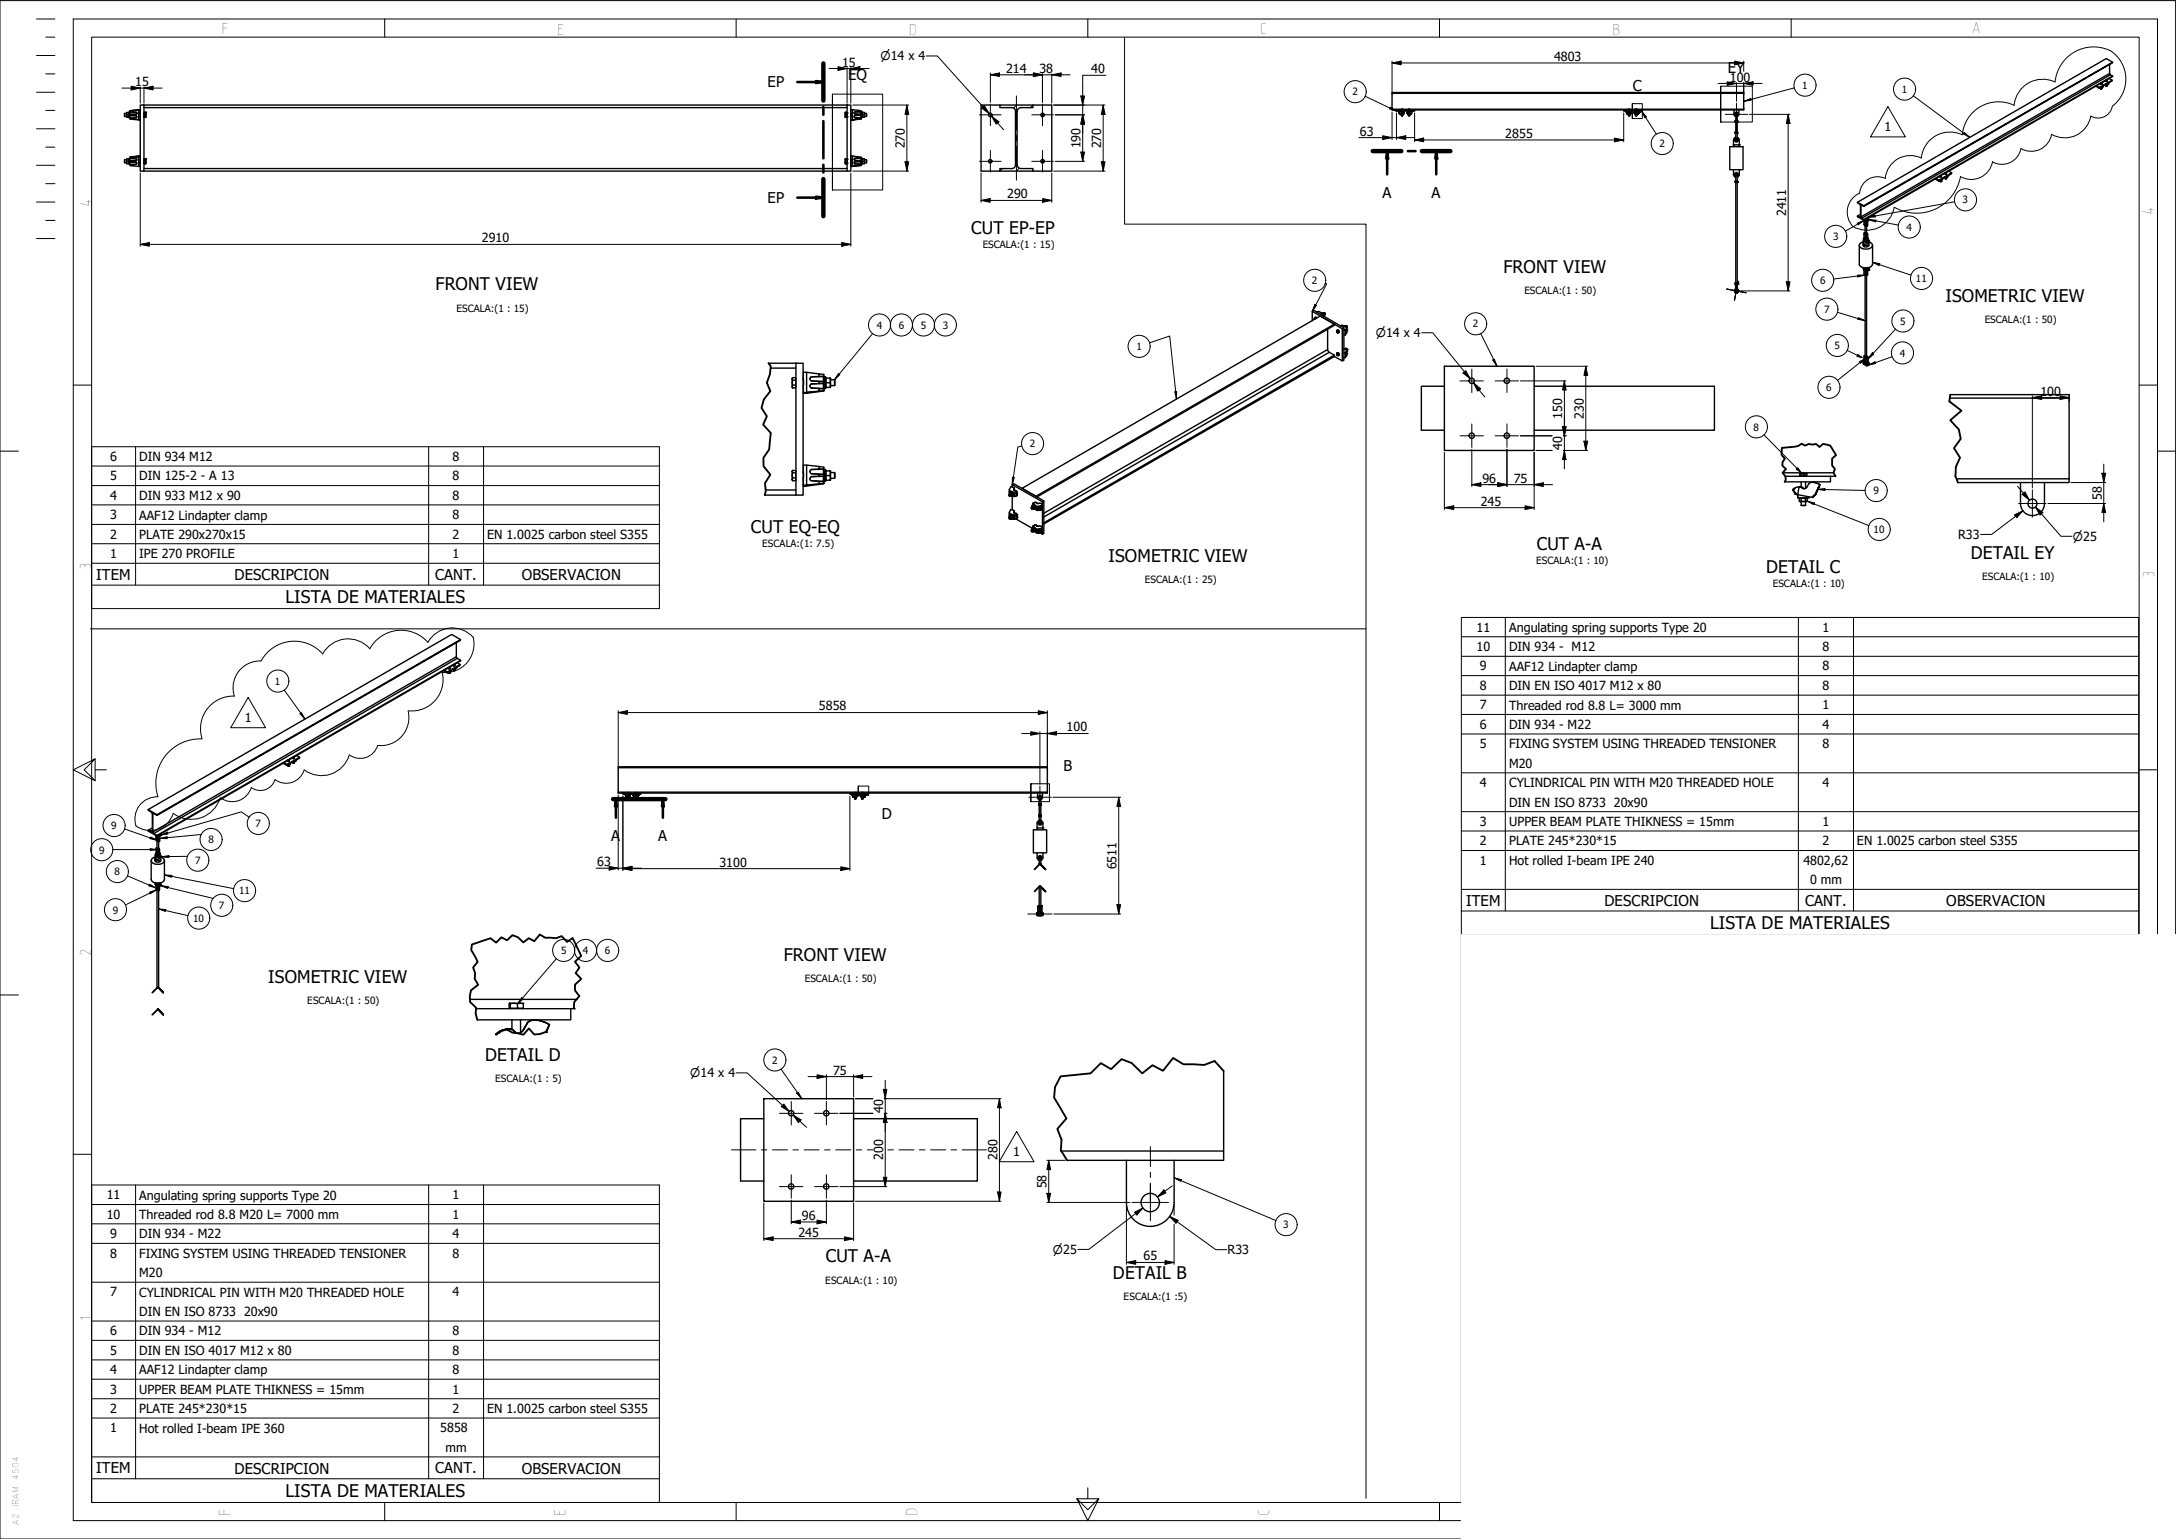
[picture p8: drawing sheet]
<svg xmlns="http://www.w3.org/2000/svg" width="594mm" height="420mm" viewBox="0 0 594 420" stroke-linecap="round" stroke-linejoin="round" font-family="sans-serif">
<defs><g id="words">
<g font-size="4.8">
<text x="265.2" y="63.8">CUT EP-EP</text>
<text x="410.5" y="74.7">FRONT VIEW</text>
<text x="118.9" y="79.3">FRONT VIEW</text>
<text x="531.2" y="82.3">ISOMETRIC VIEW</text>
<text x="205" y="145.4">CUT EQ-EQ</text>
<text x="302.6" y="153.3">ISOMETRIC VIEW</text>
<text x="419.5" y="150.1">CUT A-A</text>
<text x="538.1" y="152.7">DETAIL EY</text>
<text x="482.2" y="156.4">DETAIL C</text>
<text x="78" y="164.7">LISTA DE MATERIALES</text>
<text x="466.9" y="253.7">LISTA DE MATERIALES</text>
<text x="214" y="262.2">FRONT VIEW</text>
<text x="73.2" y="268.3">ISOMETRIC VIEW</text>
<text x="132.5" y="289.5">DETAIL D</text>
<text x="225.4" y="344.7">CUT A-A</text>
<text x="303.8" y="349.1">DETAIL B</text>
<text x="78" y="408.7">LISTA DE MATERIALES</text>
</g>
<g font-size="4.6">
<text x="60.5" y="9.2">F</text>
<text x="152.1" y="9.6">E</text>
<text x="248.1" y="9.6">D</text>
<text x="344" y="9.3">C</text>
<text x="440.1" y="9.5">B</text>
<text x="538.2" y="9.1">A</text>
<text x="24.9" y="56.5" transform="rotate(-90 24.9 56.5)">4</text>
<text x="587.9" y="58.7" transform="rotate(-90 587.9 58.7)">4</text>
<text x="24.9" y="155.6" transform="rotate(-90 24.9 155.6)">3</text>
<text x="588.1" y="157.8" transform="rotate(-90 588.1 157.8)">3</text>
<text x="24.9" y="261.1" transform="rotate(-90 24.9 261.1)">2</text>
<text x="24.9" y="360.5" transform="rotate(-90 24.9 360.5)">1</text>
<text x="62.9" y="413.8" transform="rotate(-90 62.9 413.8)">F</text>
<text x="154.4" y="413.8" transform="rotate(-90 154.4 413.8)">E</text>
<text x="250.4" y="413.8" transform="rotate(-90 250.4 413.8)">D</text>
<text x="346.5" y="413.8" transform="rotate(-90 346.5 413.8)">C</text>
</g>
<g font-size="4.1">
<text x="209.5" y="23.9">EP</text>
<text x="231.5" y="21.8">EQ</text>
<text x="471.7" y="20">EY</text>
<text x="445.8" y="24.8">C</text>
<text x="209.5" y="55.4">EP</text>
<text x="377.4" y="54.1">A</text>
<text x="390.8" y="54.1">A</text>
<text x="26.3" y="158.2">ITEM</text>
<text x="64" y="158.3">DESCRIPCION</text>
<text x="118.8" y="158.3">CANT.</text>
<text x="142.4" y="158.3">OBSERVACION</text>
<text x="290.3" y="210.5">B</text>
<text x="240.7" y="223.6">D</text>
<text x="166.9" y="229.7">A</text>
<text x="179.7" y="229.7">A</text>
<text x="400.3" y="247.2">ITEM</text>
<text x="438" y="247.3">DESCRIPCION</text>
<text x="492.8" y="247.3">CANT.</text>
<text x="531.4" y="247.3">OBSERVACION</text>
<text x="26.3" y="402.3">ITEM</text>
<text x="64" y="402.3">DESCRIPCION</text>
<text x="118.8" y="402.3">CANT.</text>
<text x="142.4" y="402.3">OBSERVACION</text>
</g>
<g font-size="3.4">
<text x="424.3" y="16.6">4803</text>
<text x="36.9" y="23.5">15</text>
<text x="229.9" y="18.2">15</text>
<text x="274.7" y="19.9">214</text>
<text x="283.8" y="19.9">38</text>
<text x="297.9" y="20">40</text>
<text x="472.2" y="22.3">100</text>
<text x="514.5" y="35.9">1</text>
<text x="247" y="40.5" transform="rotate(-90 247 40.5)">270</text>
<text x="295" y="40.5" transform="rotate(-90 295 40.5)">190</text>
<text x="300.6" y="40.5" transform="rotate(-90 300.6 40.5)">270</text>
<text x="371.2" y="37.1">63</text>
<text x="411" y="37.6">2855</text>
<text x="275" y="54.1">290</text>
<text x="487.7" y="59" transform="rotate(-90 487.7 59)">2411</text>
<text x="131.5" y="66.1">2910</text>
<text x="557.1" y="108">100</text>
<text x="426.5" y="114.3" transform="rotate(-90 426.5 114.3)">150</text>
<text x="432.4" y="114.3" transform="rotate(-90 432.4 114.3)">230</text>
<text x="30" y="125.9">6</text>
<text x="38" y="125.9">DIN 934 M12</text>
<text x="123.6" y="125.9">8</text>
<text x="426.5" y="122.9" transform="rotate(-90 426.5 122.9)">40</text>
<text x="30" y="131.2">5</text>
<text x="38" y="131.2">DIN 125-2 - A 13</text>
<text x="123.6" y="131.2">8</text>
<text x="404.7" y="131.7">96</text>
<text x="413.3" y="131.7">75</text>
<text x="30" y="136.4">4</text>
<text x="38" y="136.5">DIN 933 M12 x 90</text>
<text x="123.6" y="136.5">8</text>
<text x="573.8" y="136.4" transform="rotate(-90 573.8 136.4)">58</text>
<text x="30" y="141.8">3</text>
<text x="38" y="141.8">AAF12 Lindapter clamp</text>
<text x="123.6" y="141.8">8</text>
<text x="404.3" y="138.1">245</text>
<text x="30" y="147.1">2</text>
<text x="38" y="147.1">PLATE 290x270x15</text>
<text x="123.6" y="147.1">2</text>
<text x="133" y="147.1">EN 1.0025 carbon steel S355</text>
<text x="534.6" y="147.2">R33</text>
<text x="30" y="152.4">1</text>
<text x="38" y="152.4">IPE 270 PROFILE</text>
<text x="123.6" y="152.4">1</text>
<text x="403.1" y="172.4">11</text>
<text x="412" y="172.5">Angulating spring supports Type 20</text>
<text x="497.6" y="172.4">1</text>
<text x="403.1" y="177.8">10</text>
<text x="412" y="177.8">DIN 934 - M12</text>
<text x="497.6" y="177.8">8</text>
<text x="404.1" y="183">9</text>
<text x="412" y="183.1">AAF12 Lindapter clamp</text>
<text x="497.6" y="183">8</text>
<text x="404.1" y="188.4">8</text>
<text x="412" y="188.4">DIN EN ISO 4017 M12 x 80</text>
<text x="497.6" y="188.4">8</text>
<text x="66.8" y="197.2">1</text>
<text x="223.6" y="194">5858</text>
<text x="404.1" y="193.7">7</text>
<text x="412" y="193.7">Threaded rod 8.8 L= 3000 mm</text>
<text x="497.6" y="193.7">1</text>
<text x="291.2" y="199.7">100</text>
<text x="404.1" y="199">6</text>
<text x="412" y="199">DIN 934 - M22</text>
<text x="497.6" y="198.9">4</text>
<text x="404.1" y="204.3">5</text>
<text x="412" y="204.3">FIXING SYSTEM USING THREADED TENSIONER</text>
<text x="412" y="209.6">M20</text>
<text x="497.6" y="204.3">8</text>
<text x="404.1" y="214.9">4</text>
<text x="412" y="214.9">CYLINDRICAL PIN WITH M20 THREADED HOLE</text>
<text x="497.6" y="214.9">4</text>
<text x="412" y="220.2">DIN EN ISO 8733</text>
<text x="440.6" y="220.2">20x90</text>
<text x="404.1" y="225.5">3</text>
<text x="412" y="225.5">UPPER BEAM PLATE THIKNESS = 15mm</text>
<text x="497.6" y="225.5">1</text>
<text x="404.1" y="230.8">2</text>
<text x="412" y="230.8">PLATE 245*230*15</text>
<text x="497.6" y="230.8">2</text>
<text x="507" y="230.8">EN 1.0025 carbon steel S355</text>
<text x="163" y="236.5">63</text>
<text x="196.4" y="236.6">3100</text>
<text x="304.9" y="237.3" transform="rotate(-90 304.9 237.3)">6511</text>
<text x="404.1" y="236.1">1</text>
<text x="412" y="236.1">Hot rolled I-beam IPE 240</text>
<text x="492.4" y="236.1">4802,62</text>
<text x="494.2" y="241.4">0 mm</text>
<text x="227.5" y="293.4">75</text>
<text x="241.1" y="303.8" transform="rotate(-90 241.1 303.8)">40</text>
<text x="241.1" y="316.7" transform="rotate(-90 241.1 316.7)">200</text>
<text x="272.3" y="316.7" transform="rotate(-90 272.3 316.7)">280</text>
<text x="276.6" y="315.6">1</text>
<text x="29.1" y="327.4">11</text>
<text x="38" y="327.5">Angulating spring supports Type 20</text>
<text x="123.6" y="327.4">1</text>
<text x="285.8" y="324.4" transform="rotate(-90 285.8 324.4)">58</text>
<text x="29.1" y="332.8">10</text>
<text x="38" y="332.8">Threaded rod 8.8 M20 L= 7000 mm</text>
<text x="123.6" y="332.7">1</text>
<text x="218.9" y="333">96</text>
<text x="30" y="338.1">9</text>
<text x="38" y="338.1">DIN 934 - M22</text>
<text x="123.6" y="338.1">4</text>
<text x="218" y="337.6">245</text>
<text x="30" y="343.4">8</text>
<text x="38" y="343.4">FIXING SYSTEM USING THREADED TENSIONER</text>
<text x="123.6" y="343.4">8</text>
<text x="312.2" y="344.1">65</text>
<text x="335.2" y="342.4">R33</text>
<text x="30" y="353.9">7</text>
<text x="38" y="348.7">M20</text>
<text x="38" y="354">CYLINDRICAL PIN WITH M20 THREADED HOLE</text>
<text x="123.6" y="353.9">4</text>
<text x="38" y="359.3">DIN EN ISO 8733</text>
<text x="66.7" y="359.3">20x90</text>
<text x="30" y="364.6">6</text>
<text x="38" y="364.6">DIN 934 - M12</text>
<text x="123.6" y="364.6">8</text>
<text x="30" y="369.9">5</text>
<text x="38" y="369.9">DIN EN ISO 4017 M12 x 80</text>
<text x="123.6" y="369.9">8</text>
<text x="30" y="375.1">4</text>
<text x="38" y="375.2">AAF12 Lindapter clamp</text>
<text x="123.6" y="375.2">8</text>
<text x="30" y="380.5">3</text>
<text x="38" y="380.5">UPPER BEAM PLATE THIKNESS = 15mm</text>
<text x="123.6" y="380.5">1</text>
<text x="30" y="385.8">2</text>
<text x="38" y="385.8">PLATE 245*230*15</text>
<text x="123.6" y="385.8">2</text>
<text x="133" y="385.8">EN 1.0025 carbon steel S355</text>
<text x="30" y="391.1">1</text>
<text x="38" y="391.1">Hot rolled I-beam IPE 360</text>
<text x="120.2" y="391.1">5858</text>
<text x="121.6" y="396.4">mm</text>
</g>
<g font-size="3.2">
<text x="240.4" y="16.5">⌀14 x 4</text>
<text x="375.7" y="92.1">⌀14 x 4</text>
<text x="565.9" y="147.6">⌀25</text>
<text x="188.5" y="294.1">⌀14 x 4</text>
<text x="287.5" y="342.3">⌀25</text>
</g>
<g font-size="2.7">
<text x="369.3" y="26">2</text>
<text x="492.1" y="24.2">1</text>
<text x="519.2" y="25.3">1</text>
<text x="453.1" y="40.2">2</text>
<text x="535.8" y="55.5">3</text>
<text x="500.4" y="65.6">3</text>
<text x="520.5" y="63">4</text>
<text x="268.3" y="67.7">ESCALA:(1 : 15)</text>
<text x="358.1" y="77.5">2</text>
<text x="496.9" y="77.6">6</text>
<text x="523" y="77">11</text>
<text x="416.2" y="80.4">ESCALA:(1 : 50)</text>
<text x="124.7" y="85.1">ESCALA:(1 : 15)</text>
<text x="239.4" y="89.7">4</text>
<text x="245.4" y="89.7">6</text>
<text x="251.4" y="89.7">5</text>
<text x="257.4" y="89.7">3</text>
<text x="402.1" y="89.4">2</text>
<text x="498" y="85.4">7</text>
<text x="518.8" y="88.6">5</text>
<text x="541.8" y="88.1">ESCALA:(1 : 50)</text>
<text x="310.3" y="95.5">1</text>
<text x="500.9" y="95.3">5</text>
<text x="518.7" y="97.4">4</text>
<text x="498.5" y="106.8">6</text>
<text x="478.7" y="117.6">8</text>
<text x="281.1" y="122.2">2</text>
<text x="511.5" y="135">9</text>
<text x="208.1" y="149.3">ESCALA:(1: 7.5)</text>
<text x="511.5" y="145.6">10</text>
<text x="419.4" y="154">ESCALA:(1 : 10)</text>
<text x="312.5" y="159.1">ESCALA:(1 : 25)</text>
<text x="484" y="160.3">ESCALA:(1 : 10)</text>
<text x="541.1" y="158.5">ESCALA:(1 : 10)</text>
<text x="75.1" y="186.9">1</text>
<text x="30.4" y="226.4">9</text>
<text x="69.7" y="225.8">7</text>
<text x="27.1" y="233">9</text>
<text x="56.9" y="230.2">8</text>
<text x="31.3" y="239">8</text>
<text x="53.3" y="235.8">7</text>
<text x="65.3" y="244.2">11</text>
<text x="30.8" y="249.4">9</text>
<text x="52.8" y="251.7">10</text>
<text x="59.8" y="248.2">7</text>
<text x="153.2" y="260.5">5</text>
<text x="159.1" y="260.5">4</text>
<text x="165.1" y="260.5">6</text>
<text x="219.7" y="268">ESCALA:(1 : 50)</text>
<text x="83.9" y="274.1">ESCALA:(1 : 50)</text>
<text x="210.8" y="290.4">2</text>
<text x="135.2" y="295.3">ESCALA:(1 : 5)</text>
<text x="350.3" y="335.4">3</text>
<text x="225.3" y="350.4">ESCALA:(1 : 10)</text>
<text x="306.8" y="354.9">ESCALA:(1 :5)</text>
</g>
<g font-size="2.3">
<text x="5.1" y="404" transform="rotate(-90 5.1 404)">4504</text>
<text x="5.1" y="411.5" transform="rotate(-90 5.1 411.5)">IRAM</text>
<text x="5.1" y="416.3" transform="rotate(-90 5.1 416.3)">A2</text>
</g>
</g></defs>
<!-- layer: 0 -->
<g fill="none" stroke="#000" stroke-width=".27">
<path d="M0 .2h594v420h-594zM10 5.2h5M10 15.2h5M12.5 10.1h2.5M20 5.2h569v409.9h-569zM25 10.1h559v400.1h-559zM105 5.2v4.9M201 5.2v4.9M297 5.2v4.9M393 5.2v4.9M489 5.2v4.9M10 25.2h5"/>
<path d="M10 35.2h5M12.5 20.2h2.5M12.5 30.1h2.5M273 28.7h.1M277.5 28.7l-.8 .8M277.7 37.5l-.5 .4M277.7 33l-.5 .4M282 28.7l-.7 .7M10 45.1h5M10 55.2h5M12.5 40.2h2.5M12.5 50.1h2.5"/>
<path d="M273.7 46l-.7 .7M277.7 42l-.5 .4M278.3 45.9l-.8 .8M282 46.7h-.1M10 65.1h5M12.5 60.2h2.5M20 105.1h5M584 105.1h5M0 123.2h5M589 123.2h5M26 207.2v5.9l-6-2.9 6-3-3 3 3 2.9M26 210.2h3"/>
<path d="M584 210.2h5M500 255.2v22M530.7 255.2v22M0 271.6h5M399 277.2h185M530.7 271.6h53.3M530.7 266.2h53.3M530.7 260.6h53.3M399 296.1h185M399 292.1h185M399 287.2h185M399 282.2h185"/>
<path d="M406 292.1v31M420 292.1v31M524 292.1v31M544 292.1v31M564 292.1v31M20 315.1h5M399 316.1h185M399 312.1h185M399 308.1h185M399 304.1h185M399 300.1h185M584 315.1h5"/>
<path d="M399 323.1v-67.9h185v67.9M491.5 323.1v20M399 343.1v27.1M584 343.1h-185v-20h185v47.1M594 370.2v40M399 395.1v-24.9h185v24.9M399 395.1h185v15.1h-185zM422 395.1v15.1M440 395.1v15.1M474 395.1v15.1M494 395.1v15.1M514 395.1v15.1"/>
<path d="M534 395.1v15.1M554 395.1v15.1M569 395.1v15.1M105 410.2v4.9M201 410.2v4.9M294 409.2h6l-3 5.9-3-5.9 3 3 3-3M297 406.2v3M393 410.2v4.9M399 402.6h185M489 410.2v4.9M399 420.2h185"/>
</g>
<!-- layer: Visible (ISO) -->
<g fill="none" stroke="#000" stroke-width=".38">
<path d="M575.9 17.6v2.6l.9 .5M576.8 17l-1.7-1-68 39.2 1.7 1M34 31v.8M34 31h.5M34 31.8h.5M34.7 30.7v1.3M34.7 31.3h.4M35.1 30.7v1.3M35.2 30.8h-.7v1.1h.7M35.4 30.5l.1 .1M35.4 30.5v1.7M35.4 32.2h.1"/>
<path d="M35.5 30.3h.2M35.5 30.3v1.2M35.5 31.5v1l.6 .1M35.5 30.6h-.3l.2 1.6M35.5 31.5h.6M35.5 32.2h.6M35.5 31.5l1.6 .1M36.1 30.2l1.7-.2v2.7l-1.7-.1v-.4l1.2-.2-.1-.4-1.1-.1v-.3l1.2-.1v-.5h-1.2zM36.1 31.2l-.6 .1M36.1 30.6l-.6-.1 1.7 .1M36.1 30.2l-.6 .1M37.2 30.1l1-.1-2.7 .2"/>
<path d="M37.2 32.2h-1.7M37.2 31.2h-1.7M37.8 30h.4M38.2 30v1.9M38.2 31h.1M38.3 28.7h1v18h-1zM38.3 31.8l-.1 1-.4-.1M39.3 31.7v.3h.5M39.3 28.7h192M39.3 29.4h192M39.8 30.6v.4M39.8 31v1"/>
<path d="M39.8 31h-.5v.7h.5M39.8 30.6h-.5v.4M39.8 30.6v1.4M230.8 31.7v.3M230.8 30.6v1.1M230.8 31h.5v.7h-.5M230.8 30.6h.5v.4M230.8 30.6v1.4M231.3 28.7h1v18h-1zM231.3 31.7v.3h-.5M232.3 30.8v2M232.7 30l1.7 .1v.4h-1l-.2 .3 .1 .3 1.1 .1v.3h-1l-.2 .3 .2 .3 1 .1v.3l-1.7 .2z"/>
<path d="M232.7 32.7h-.4M232.7 30h-.4v1M233.4 31.1l1.6 .1M233.4 32.1l1.6 .1M233.5 32.6l-1 .1M234.4 30.1l.7 .2v.9M234.4 31.5h.7M234.4 31.2h.7M234.4 32.2h.8M234.4 30.5h.7M235 30.5l-1.6 .1M235 31.5h-1.6"/>
<path d="M235.1 32.4l-.3 .1M235.1 32.5l-2.8 .3 .2-.1M235.1 32.2h.1M235.1 31.2v1.2M235.1 32.4l-.7 .1M235.2 30.5l-.2 .1 .2-.1v1.7l-.2-.1M235.2 30.6v1.6M235.3 30.8h.7v1.1h-.7M235.5 30.7v1.3M235.5 31.3h.4M235.9 30.7v1.3M236 31h.5"/>
<path d="M236 31.8h.5M236.5 31v.8M273 28.7h-5.2v18h5.2M277.7 30.4v14.6M278.7 29.4h3.3v-.7h-9v.7h3.3a.99 .99 0 0 1 .9 1v14.6M278.7 29.4a.98 .98 0 0 0-1 1M282 28.7h5.1v18h-5.1M380 29.8h96.1v.2h-27.9M380 25.3h96.1v.1h-96.1zM380 25.4v4.6h1.3M381.3 30h4.9v.3h-4.9zM381.9 30.5l.2 .5z"/>
<path d="M382 30.6v.1M382 30.7l.1 .3zM382.1 31l.2 .2zM382.3 30.3l-.4 .2 .4-.2 .4 .4 .1-.1M382.5 31.3h.5M382.6 29.9h.2M382.6 29.9l.2 .1M382.6 29.9v.1M382.6 31.2l-.1 .1M382.6 29.9h.4M382.7 31.6h.2M382.7 30.3v.4"/>
<path d="M382.7 31.2v.4M382.8 29.9h.2M382.8 30.6l-.1 .1M382.8 30.6h.1M382.9 30.6h.1M382.9 30.6h-.1M382.9 30.3v.3M382.9 31.2v.4M383 30.6h.2M383 30.6l.1 .4M383 31l.1 .2h-.6h.5v.2l-.5-.1M383.1 31l-.8 .2"/>
<path d="M383.2 30.6l.1 .1M383.2 30.7h.1M383.3 30.7h.1M383.3 30.8l-.2 .2M383.3 30.7v.1M383.3 30.8h.1M383.3 30.7l-.2 .3M384.1 30.8h.1M384.1 30.7v.1M384.1 30.7l.1 .3M384.2 30.8l.2 .2M384.2 30.7h.1"/>
<path d="M384.2 30.6h.2zM384.2 31h.2zM384.2 30.6h.3zM384.2 30.6v.2M384.4 31l.8 .2M384.4 31h.1M384.4 30.6l-.3 .1M384.4 30.6l-.2 .1M384.4 31l.6 .2M384.4 30.6h.1M384.5 29.9h.1M384.5 29.9l.1 .1"/>
<path d="M384.5 30.6l-.3 .1M384.5 30.6h.1M384.5 31.3h.4M384.5 29.9h.4M384.5 30.6l-.1 .4M384.6 31.6h.2M384.6 29.9h.1M384.6 29.9l.1 .1M384.6 30.6h.3l-.2 .1M384.6 30.3v.3M384.6 31.2v.4M384.7 29.9h.2"/>
<path d="M384.8 30.3v.4M384.8 31.2v.4M384.9 30.6h-.1M384.9 31.2h.1M384.9 31.2l-.4 .1M384.9 31.2v.1M385 31.2h.2M385 30.4l-.1 .1M385 31.2h-.6v-.2v.2M385 30.4h.1M385.2 30.3l-.2 .1 .6 .1-.4 .7M386.2 30h57.1"/>
<path d="M443.3 30h4.9v.3h-4.9zM444.2 30.4l.2 .1h-.5l.4 .7M444.2 30.4l.2 .1zM444.3 31.2h.1M444.4 30.5l.2 .1zM444.5 31.2h.6M444.5 31.2h-.2M444.6 29.9h.1M444.6 29.9v.1M444.6 31.4h.4M444.6 31.2h.4M444.6 29.9h.3"/>
<path d="M444.6 31.6h.3M444.6 29.9h.2M444.6 29.9l.2 .1M444.6 30.7h.2M444.6 31.2v.2M444.6 30.3v.4M444.6 31.4v.2M444.7 31.2v.2M444.8 29.9h.1M444.9 30.6l-.3 .1M444.9 30.3v.3M444.9 31.2v.4"/>
<path d="M444.9 31.2h.1M445 30.6h.2h-.3M445 30.6l.3 .2M445 30.6l.3 .1M445 30.6h.2zM445 30.6l.1 .4M445 31.2v.2M445.1 31h.1M445.1 31l-.8 .2M445.1 31l-.6 .2M445.2 30.6l.1 .2M445.3 30.7h.1"/>
<path d="M445.3 30.8l-.2 .2M445.3 30.8h.1M445.3 30.7v.1M445.3 30.8l-.1 .2M446.2 30.8l.1 .2zM446.2 30.7h.1M446.2 30.6v.1M446.2 30.6h.4M446.2 30.6v.2M446.3 31l.9 .2M446.5 30.6h.1zM446.5 30.6h.1"/>
<path d="M446.5 30.6l-.1 .6h.6M446.5 31.4h.4M446.5 31.2h.4M446.5 29.9h.2M446.5 29.9v.1M446.5 29.9h.4M446.5 29.9l.2 .1M446.5 31.2v.2M446.6 31.6h.2M446.6 30.6l.1 .1M446.6 30.3v.3M446.6 31.2v.4"/>
<path d="M446.7 30.7h.1M446.7 29.9h.2M446.8 30.3v.4M446.8 31.2v.4M446.8 31.2h.1M446.9 31.2v.2M447.2 30.4h.1M447.2 30.4l.4 .1-.6-.1-.2 .3-.2-.1M447.4 31l-.2 .2zM447.5 30.7h.1M447.5 30.7l-.1 .3zM447.6 30.5l-.2 .5z"/>
<path d="M473.3 38.3v1.2M473.4 30l.1 1.5 .4 .3M473.7 33.3h.2M473.7 33.1h.2M473.7 36.4h.2zM473.7 36.1h.2M473.7 33.3l.3 .1M473.7 33.1v.2M473.7 36.1v.3M473.9 37.5l-.5 .3-.1 .4M473.9 31.7a.54 .54 0 0 1-.3-.8 .54 .54 0 0 1 .9 0 .54 .54 0 0 1-.2 .8M473.9 37.7a.54 .54 0 0 0-.3 .9 .54 .54 0 0 0 .9 0 .54 .54 0 0 0-.2-.9"/>
<path d="M473.9 31.7l.1 1.7 .3-.1v-1.6M473.9 33.4v2.6M473.9 33l-.2 .1M474 36l-.3 .1M474.2 33.3h.3M474.2 36l.2 .1zM474.3 37.5l.4 .3 .2 .4M474.3 36.1h-.4v1.6M474.3 33.1h.2M474.3 33.4v4.3M474.3 33l.2 .1M474.3 36.4h.1"/>
<path d="M474.3 36.1v.3M474.4 36.1l-.1 .3M474.5 33.3l-.3 .1M474.5 33.1v.2M474.7 30v1.5l-.4 .3M474.9 38.3v1.2M476.1 25.4v4.4M572.2 23.5l1 .6 3.4-2v-.2l-3.4 2v.2M572.4 23.4l.8 .5M573.3 24h.1M573.3 24l.2 .1-.1-.1M573.4 24.1l.2 .1"/>
<path d="M573.5 22.8l.1-.1zM573.5 22.8v.1zM573.5 22.8l.2 .2M573.5 22.8l-42.3 24.4M573.5 22.9h.2zM573.6 24.2h.1M573.6 22.7h.2zM573.7 23h.1M573.7 22.9l.1-.1zM573.7 24v.1M573.8 22.7v.1zM573.8 22.8l-.1 .2"/>
<path d="M573.8 23.9l-.1 .2M573.8 22.9v.1M574 23.8l-.2 .2M574.1 23.7l-.6 .5 .2 .1 .1-.2M574.1 23.6v.1M574.2 23.5l-.1 .2M574.8 23.2h.3M574.9 23.2v.3l.2-.2M574.9 21.9h.1M574.9 22h.1M574.9 22.1h.1M574.9 23.1l.2 .1"/>
<path d="M574.9 22l-1.2 .7M574.9 23.5h.2M574.9 21.9h.2zM574.9 22.1h.2zM575 21.9l1.8-1.2-68 39.2v.2M575 23.2v.1M575.1 22.2h.1M575.1 23.3h.1M575.1 21.9h.1M575.1 23v.2M575.2 22l-.1 .1zM575.2 22l-.2 .3"/>
<path d="M575.2 22.1v.1M575.4 23.1l-.6 .1 .4 .1v-.1M575.8 22.6l-.2 .4-.5 .2M575.9 21.4l.7 .5M34 43.6v.8M34 43.6h.5M34 44.4h.5M34.7 43.4v1.3M34.7 44h.4M35.1 43.4v1.3M35.2 43.5h-.7v1.1h.7M35.5 44.2v1l.6 .1"/>
<path d="M35.5 43.3l-.1-.1v1.7l.1-.1M35.5 43.2h-.3l.2 1.6M35.5 44.9h1.7M35.5 44.9h.6M35.5 44.2h.6M35.5 43.2l.6 .1M35.5 44.2l1.6 .1M35.5 43.2l1.7 .1M35.8 42.9l-.3 .1 .6-.1M36 42.9l-.5 .1v1.2M36.1 42.9l1.7-.2v2.7l-1.7-.1v-.4l1.2-.2-.1-.4-1.1-.1v-.3l1.2-.1v-.5h-1.2zM37.1 42.8h.3z"/>
<path d="M37.2 43.9h-1.7h.6M37.8 42.7h.4h-.2M38 42.7l.2-.1-2.7 .3M38 42.7l-.9 .1M38 42.7l-2 .2M38.2 43.6v1M38.2 42.6v1M38.2 43.6h.1M38.3 44.4l-.1 1h-.4M39.3 46.7h192M39.3 46h192M39.8 43.3v.4"/>
<path d="M39.8 43.7v1h-.5v-.3M39.8 43.7h-.5v.7h.5M39.8 43.3h-.5v.4M39.8 43.3v1.4M230.8 44.4v.3M230.8 43.3v1.1M230.8 43.7h.5v.7h-.5M230.8 43.3h.5v.4M230.8 43.3v1.4M231.3 44.4v.3h-.5M232.3 43.5v1.9M232.7 42.6l1.7 .2v.4h-1l-.2 .3 .2 .3 1 .1v.2l-1 .1-.2 .2 .2 .3 1 .1v.4l-1.7 .1z"/>
<path d="M232.7 45.3l-.4 .1M232.7 42.6h-.4v1M233.4 44.7l1.8 .1M233.4 43.8l1.6 .1M234.4 42.8l.7 .1v1M234.4 43.2h.7M234.4 44.1h.7M234.4 43.9h.7M234.4 44.8l.7 .1M234.8 45.1h.3M235 43.2h.2M235 43.2h-1.6"/>
<path d="M235 44.1l-1.6 .1M235.1 45.2l-2.8 .2 1.2-.1M235.1 44.8l.1 .1M235.1 43.9v1.2M235.1 45.1l-.7 .1M235.2 43.2v1.7M235.2 43.2v1.6M235.3 43.5h.7v1.1h-.7M235.5 43.4v1.3M235.5 44h.4M235.9 43.4v1.3M236 43.6h.5"/>
<path d="M236 44.4h.5M236.5 43.6v.8M277.2 45a.98 .98 0 0 1-.9 1h-3.3v.7h9M277.7 45a.98 .98 0 0 0 1 1M278.7 46h3.3v.7M472.2 40h3.7v6.3h-3.7zM473.3 40v-.5h1.6v.5M473.3 46.3v1.6l.6 .5M473.7 49.5h.2M473.7 49.5v.3M473.7 49.8h.3M473.9 48.1a.54 .54 0 0 1-.3-.8 .54 .54 0 0 1 .9 0 .54 .54 0 0 1-.2 .8"/>
<path d="M473.9 48.2v29.1M473.9 49.4l-.2 .1M474.2 49.8h.3M474.3 48.2v1.6h-.6M474.3 49.8v27.8h.2M474.3 49.5h.2M474.3 49.4l.2 .1M474.5 49.5v.3M474.5 49.8h-.3M474.9 46.3l-.1 1.6-.5 .5M507.1 55.2l.8 .7v3.4l-.8-.3M507.9 58.5l-.8 .5v.2l1.7 .9"/>
<path d="M508.8 56.4v-.2l68-39.2-68 39.4-.7-.4v3.4l.7 .5M509.1 60v.4h.3l.1 1.2 .2 .2 .2-.2v-1.3M509.1 59.9l.1 .4M509.7 59.7a.46 .46 0 0 0-.3 .4 .46 .46 0 0 0 .3 .4v1.3M510 59.9l.2 .1-.2 .3-.2-.1zM510.1 59.9l-.3 .2 .1 .2M510.1 59.5l.1 .4-.4-.2-.2 .3 .2 .3M528.3 48.9l1 .5 3.5-2v-.2l-3.5 2v.2M528.6 48.7l.7 .5M529.5 49.3l.1 .1-.1-.1M529.5 49.4h.1M529.6 49.4l.1 .1"/>
<path d="M529.8 48h.1M529.7 48.1h.1M529.7 48.2h.1M529.7 48.1l-20.9 12M529.7 49.6h.2M529.7 48.2h.2zM529.8 48h.1zM529.8 48.3h.1M529.9 48l.1 .1zM529.9 48.2l.1-.1zM529.9 49.4h.1M530 49.4l-.3 .1"/>
<path d="M530 48.2v.1M530 48l-.2 .4M530 49.3l-.2 .1M530.2 49.1l-.2 .2M530.3 49.1l-.6 .4M530.3 48.9v.2M530.4 48.9l-.1 .2M531 47.3h.1M531 47.4l.2 .1M531 48.5l.2 .1M531 47.3l-1.2 .7M531.1 48.6v.2l.2-.1"/>
<path d="M531.1 47.2l-.1 .1zM531.1 47.4h.1zM531.1 48.4l.1 .2M531.1 48.8h.1M531.1 47.2h.2zM531.1 48.6h.1M531.2 47.5h.1M531.2 47.4l.2-.1zM531.2 48.3v.3M531.2 48.6v.1M531.3 47.2l.1 .1zM531.4 47.3v.2h-.2"/>
<path d="M531.4 48.5l-.1 .2-.3-.1M531.4 47.4v.1M531.6 48.4l-.5 .2-.2-.1M532 47.9l-.3 .5-.5 .2M532 46.7l.8 .5M473.7 77.6h.1M473.7 77.3h.2M473.7 77.3v.3M473.8 79.2h.4l.1 .3a.24 .24 0 0 0-.2-.4 .24 .24 0 0 0-.3 .3 .24 .24 0 0 0 .4 .2l.1-.1a.26 .26 0 0 1-.4 .1 .26 .26 0 0 1-.1-.4zM474 79.3v.2M474 79.2v.4M474 79.2l.3 .1v.2l-.3 .2"/>
<path d="M474.2 77.2l-.4 .1v1.6a.56 .56 0 0 0-.2 .9 .56 .56 0 0 0 .9 0 .56 .56 0 0 0-.3-.9M474.2 77.3h.3M474.2 77.6v1.3zM474.2 78.9a.55 .55 0 0 1 .4 .6 .55 .55 0 0 1-.6 .5 .55 .55 0 0 0 .6-.5 .55 .55 0 0 0-.4-.6zM474.2 77.6v-.4v1.7M474.2 78.9a.55 .55 0 0 1 .4 .6 .55 .55 0 0 1-.6 .5M474.2 77.6v1.3M474.2 77.6h.3M474.5 77.3v.3M507.6 67l.1 5.4a2.32 2.32 0 0 0 3.5-.1v-5.3M508.6 66.6v.4a.93 .93 0 0 0 1.6 0v-.4M508.7 73.1l.1 .3"/>
<path d="M508.8 66.3v.5M508.8 66.8l.1 .1M508.8 73.4l.3 .5M508.8 66l-.4 .1a.93 .93 0 0 0-.8 1 .93 .93 0 0 0 1.1 .8h1.4a.93 .93 0 0 0 1.1-.8 .93 .93 0 0 0-.9-1M508.8 65.8v1M508.8 73.1v.3M508.9 63.7v1.2l.2 .2M508.9 64.9l-.2 .4 .1 .5M508.9 73.8v1l.2 .3h.4M508.9 73.1l.1 .7 .3 .2M509 63.5h.2M509 63.8l.2 .4h.3"/>
<path d="M509.1 61.4l.4 .3M509.1 61.4v-.2v.2h.4M509.1 63.7l.1 .2h.3M509.1 73.1v.4l.4 .3M509.1 60.4v.9l.3 .1-.2-.1M509.1 74.7l.3 .1M509.1 61.4v.2M509.1 74.8v.3M509.2 60.4l-.3-.3 .1 1.3M509.2 61.2h-.2l.1 .2M509.2 63.6l-.3 .1h.2M509.2 74.7h-.1l.4 .2"/>
<path d="M509.2 63.7l.1 .2 .3-.2M509.2 74.7l.1 .1M509.2 61.1l.2 .2M509.2 75.1l.1 22.4 .3-.1v-22.2M509.2 60.3l.3 .1M509.2 61.2v.1M509.2 61.6v2.1M509.2 74v.7M509.3 63.9l-.1 1-.4 .9M509.3 65.2l-.2 .6 .4 .4M509.3 74.8h.2M509.3 65l-.3 .5-.1 1.4"/>
<path d="M509.3 73.8v1M509.3 66.7l-.4 .2M509.5 73.1l-.1 .7 .3 .1v1.3M509.6 63.6l.2 .1zM509.6 61.8v1.9M509.6 66.2v.4M509.6 65.8l.6 .3M509.6 73.5l.6 .3M509.7 64.1v1.3l-.4-.2v-1M509.7 65.4a.44 .44 0 0 0-.3 .4 .44 .44 0 0 0 .3 .4l.2-.2M509.7 63.9l-.3 .3M509.8 65.5l.6 .4"/>
<path d="M509.8 63.7v.2M509.8 73.2l.5 .2M509.8 63.9h-.3h.4l.2 1.8M509.9 73.7v1.3l-.2 .2-.2-.1M509.9 64.9l.1 .4-.1-.2M509.9 60.3h.1M510 65.6h-.3v.4M510 73.3h-.3v.3M510 66.3a.47 .47 0 0 1 .1 .6 .47 .47 0 0 1-.6 .1l-.6-.1M510 66.1v.2M510 66.3l-.4 .2M510.2 73.1l-.1 .3"/>
<path d="M510.2 66.1h.1M510.2 73.8h.1M510.3 65.8l-.1 .2 .1 .1v-.3l-.1 .3M510.4 73.5l-.2 .3 .2-.1-.1-.3-.1 .1v.3M209.8 99.2h7.5M217.3 99.2h2v36h-2zM358.3 87.5v-2.5l.4-.2 8.2 4.7v8.8l-.4 .2-2.2-1.2M358.3 85l8.2 4.8 .4-.3M358.8 86.9l.2 .3zM358.9 86.7l-.1 .2zM358.9 86.7l.4-.1-.1 .1M359 86.7l.2 .1z"/>
<path d="M359.2 86.8h.1M359.3 85.1h.9l1 .7M359.3 86.6l.2 .2M359.4 86.7l.1 .1M360.6 85.4l.8 .4v.5M360.9 85.5l.3 .2M360.9 85.5l.2-.1a.48 .48 0 0 1 .5 .3 .48 .48 0 0 1-.2 .5M361.1 85.8l-.4 .2M361.2 85.8l.1 .5M361.2 85.8v.4M361.4 85.8l-.2 .2M361.4 85.5l.3 .1-.1 .3"/>
<path d="M361.4 85.6l-.1 .1M361.6 85.4l.2 .4M361.6 86l-.2 .1M362.5 89.8v5.8l.4 .6 1.4 .7M364.3 88.5v.3l-81.2 46.9M364.9 90.4l.2 .3zM364.9 90.2v.2zM364.9 90.2l.5-.1 .2 .3M364.9 96.6l.2 .3zM364.9 96.4v.2zM364.9 96.4l.5-.1 .2 .3M365.1 90.7l.2 .1z"/>
<path d="M365.1 90.2l.2 .1zM365.1 96.9l.2 .2zM365.1 96.4l.2 .2zM365.3 90.3l.1 .4zM365.3 96.6l.1 .3zM365.4 90.1l-.2 .1M365.4 96.3l-.2 .1M365.4 90.7l-.1 .1zM365.4 90.5l.2-.1-.2 .4M365.4 90.2l.1 .1M365.4 96.9l-.1 .2zM365.4 96.7l.2-.1-.2 .5"/>
<path d="M365.4 96.4l.1 .1M366.3 88.8l1.4 .5M366.3 88.8l-.3 .1M366.3 88.8l-.2 .2M366.5 89.8v8.7M366.5 88.9l.6 .2M366.9 91.4l.4 .1M366.9 90l.4 .1M366.9 97.6h.4M366.9 96.2l.4 .1M366.9 89l.4 .2 .2-.1M366.9 95.2l.4 .2"/>
<path d="M366.9 95.2l.8 .3v.3M366.9 95.2l.2 .2M367 89l.4-.1 .3 .4M367 95.2h.4l.2 .3M367.3 95.4h.1M367.4 90.3l.1 .2 .2-.4-.3 .7M367.4 90.3l.3-.7-.4 .5v1.4l.4-.9-.3 .2M367.4 96.6l.3-.8-.4 .5v1.3l.4-.7v-.1l-.3 .3 .1-.3M367.4 96.6l.3-.3-.2 .5M367.4 89l.3-.1 .1 .2-.1 .3M367.4 95.2h.3v.4M367.5 90.1l-.1 .2"/>
<path d="M367.5 90.6l-.1 .2M367.5 96.3l-.1 .3M367.5 96.8l-.1 .2M367.5 95.3l-.2 .1M367.6 88.9l.2 .4M367.6 95.2l.2 .2M367.7 89.3v.3M367.7 89.8v.3M367.7 90.3v.3M367.7 96v.3M367.7 96.5v.3M394.3 100h24.5v23h-24.5z"/>
<path d="M508.9 98.6l-.2 .3-.1-.1 .3-.3-.3 .7 .4 .3M508.9 97.3v1.2l.2 .2M509.1 97.1h.1h-.2M509.1 98.7v.1a.45 .45 0 0 0 .1 .7M509.1 97.5v1.2M509.1 97.2v.1M509.2 99.3v-.4l.3-.1-.3 .7 .4 .4M509.2 97.2l-.3 .1h.2v.5h.5M509.2 97.4h.4M509.2 97.3l.1 .2h.3v-.2M509.2 97.2a.22 .22 0 0 0 .2 .3 .22 .22 0 0 0 .2-.3l.2 .3-.3 .1M509.2 97.2l-.1 .3 .4 .1"/>
<path d="M509.5 97.8v.7M509.5 97.6v.2M509.6 97.6h.2M509.7 97.5h.3M509.8 97.5l.2 .1-.2-.1-.2 .4-.1-.1M509.8 97.8v1.2l-.3-.2v-1M509.8 99a.39 .39 0 0 0-.3 .5 .39 .39 0 0 0 .5 .3v-.1M509.9 99.7h.1M510 98.8l.3 .2-.1 .4M510 97.6v1.2M510 98.8l.2 .1M510.2 99.2l-.3 .2v.3"/>
<path d="M510.2 99.2h-.4l-.1 .2 .2 .3M510.2 99.2v.1M210.4 100.5h6.9M216.4 105.1v.8M216.4 103.1v2M216.4 103.8h.8v1.3h-.8M216.4 103.1h.8v.7M216.4 103.1v2.8M217.2 105.1v.8h-.8M217.2 103.4h.1M217.2 105.6h.1M219.3 103.7h.1"/>
<path d="M219.3 105.3h.1M219.3 103.5v3.9M220.2 101.6l3.4 .5v.7h-2a.58 .58 0 0 0-.5 .6 .58 .58 0 0 0 .5 .6l2 .1v.6l-2 .1a.58 .58 0 0 0-.5 .6 .58 .58 0 0 0 .5 .6l2 .1v.7l-3.4 .3zM220.2 107.1l-.9 .1M220.2 101.6h-.9v2.1M221.5 104l3.3 .2M221.5 105.9l3.3 .2M221.7 107l-1.9 .2M223.6 102.1l1.3 .1v2M223.6 102.8h1.3M223.6 104.7h1.3M223.6 104.1l1.3 .1"/>
<path d="M223.6 106.1l1.3 .1M224.8 106.1h.3M224.8 102.8h.3v3.3M224.8 102.8l-3.4 .1M224.8 104.7l-3.3 .1M224.8 106h.3M224.9 106.7h-.6M224.9 106.7l-5.6 .7 .5-.2M224.9 104.2v2.5M224.9 106.7l-1.3 .1M225.1 102.9h.3v3.2h-.3M225.4 103.4h1.4l-.1 2.4-1.3-.2"/>
<path d="M225.6 103.2v2.6M225.6 104.5h1M226.6 103.2v2.6M226.8 103.7h1M226.8 105.3h1M227.8 103.7v1.6M394.3 105.5h-6.3v12h6.3M418.8 105.5h49.3v12h-49.3M532.4 107.7h32.5v1h-32.6M564.9 108.7v22h-30.7M208.8 135.2h8.5M209 133.8h8.3"/>
<path d="M216.4 130.5v.7M216.4 128.4v2.1M216.4 129.1h.8v1.4h-.8M216.4 128.4h.8v.7M216.4 128.4v2.8M217.2 130.5v.7h-.8M217.2 128.7h.1M217.2 130.9h.1M219.3 129h.1M219.3 130.6h.1M219.3 128.8v3.9M220.2 127l3.4 .4v.7l-2 .1a.58 .58 0 0 0-.5 .6 .58 .58 0 0 0 .5 .5l2 .2v.5l-2 .1a.58 .58 0 0 0-.5 .5 .58 .58 0 0 0 .5 .6l2 .2v.7l-3.4 .3z"/>
<path d="M220.2 132.4l-.9 .1M220.2 127h-.9v2M221.1 128.7v.1M221.5 129.3l3.3 .2M221.5 131.2l3.3 .2M221.7 132.3l-1.9 .2M223.6 127.4l1.3 .2v1.9M223.6 128.1l1.3 .1M223.6 130h1.3M223.6 129.5h1.3M223.6 131.4h1.3M224.8 128.2h.3v3.3"/>
<path d="M224.8 128.1l-3.4 .1M224.8 130l-3.3 .2M224.8 131.4h.3M224.9 131.4l.2 .1zM224.9 131.9l-.6 .1M224.9 132.1l-5.6 .6 .5-.1M224.9 129.5v2.4M224.9 131.9l-1.3 .2M225.1 128.2h.3v3.2h-.3M225.4 128.7h1.4l-.1 2.4-1.3-.1M225.6 128.6v2.5M225.6 129.8h1"/>
<path d="M226.6 128.6v2.5M226.8 129h1M226.8 130.6h1M227.8 129v1.6M275.5 135.2h.3v.3l-.2-.1M275.5 135h.5v.3l-.2 .2M275.6 134.4l.1 .4M275.6 134.6v.4l.1-.3 .2 .2a.34 .34 0 0 1 .3 .2 .34 .34 0 0 1-.2 .4l-.2-.1a.28 .28 0 0 0 .3-.4 .28 .28 0 0 0-.4-.1v.1M275.6 134.4l.1 .1-.1-.5 1.3 .5M275.6 134.1v.6M275.6 133.6v.8M275.6 139.8v.8"/>
<path d="M275.8 134.3l1.1 .3-.1 .8M275.8 134.7l.2-.1 .4 .4v.2l-.4 .3M275.9 134.5a.51 .51 0 0 1 .6 .3 .51 .51 0 0 1-.1 .6M276.2 135.4a.41 .41 0 0 0 .2-.6 .41 .41 0 0 0-.6-.1v-.4l.9 .5v.8l-.3-.2M276.3 134.8l-.3 .1M276.4 132.3l8.2 4.7v.8M276.4 132.3l.4-.2 8.2 4.7M276.4 132.3v.6M276.4 135.4v3.8M276.4 135.2l-.2 .1M276.5 135.3h.1M276.5 135.3l.1 .1"/>
<path d="M276.5 135.1v.1M276.5 135h.1M276.5 134.9l.1 .1zM276.5 135.1h.1M276.6 135.2h.1M276.5 135.4h.1M276.5 135.2h.1M276.5 135.1l.1 .1M276.6 135.1h.1M276.6 134.9v.1M276.7 135.5l.2 .1M276.7 135.5v.1"/>
<path d="M276.9 135.4l-.2 .1M276.9 134.7l-.2 .1M276.9 133.3v.6l.5 .1 .2 .4M276.9 134.5l.2 .4-.2 .7M276.9 133.3l-.3-.3-.6-.1-.4 .9M276.9 133.6l-.1 .2M276.9 133.3v.3zM276.9 134.5l.7 .2M276.9 139.6l-.1 .4 .6 .2 .2 .4M276.9 139.6l-.4-.4-.5-.1-.4 .9M276.9 139.8l-.1 .2M276.9 139.6v.2"/>
<path d="M277.4 134l.2 .4M277.4 134l-.5 .5M277.6 135.4l-.7 .2M277.6 134.7v.7M277.6 134.9l.1 .1M277.6 135.1v.3M277.6 134.5l.1 .2M277.6 134.4v.2M277.6 134.6v.1M277.6 134.6l.1 .1M277.6 135.2h.1M277.6 134.7h.1"/>
<path d="M277.6 135.1h.1M277.6 134.3v.1M277.7 134.7v.3M277.7 135l-.1 .2M279 133.3l81.4-47 3.9 2.2-81.5 47zM281.6 138.7l.1-.2 .2 .3-.2 .1M281.6 138.5h.4l.1 .4-.3 .1M281.7 138.2a.44 .44 0 0 1 .4 .3 .44 .44 0 0 1-.1 .5l-.1-.1a.3 .3 0 0 0 .2-.4 .3 .3 0 0 0-.5-.1zM281.8 138.2l.3-.1a.47 .47 0 0 1 .2 .8l-.2 .1M281.9 138h.1M281.9 138.1h.1M281.9 138a.55 .55 0 0 1 .6 .2 .55 .55 0 0 1 .1 .6l-.2 .1"/>
<path d="M282.1 137.5l.9 .8v.6M282.1 137.5l-.2 .2M282.1 137.7l.7 .5-.1 .8M282.1 137.3l-.1 .3M282.2 137.6l-.3 .2M282.3 138.3h-.2M282.4 138.7l-.1 .1M282.7 138.3l-.8-.5v.4a.44 .44 0 0 1 .5 .1 .44 .44 0 0 1-.1 .6M282.7 138.3v.7l-.3-.1M282.8 138.2l-.1 .1M282.8 137.1l-.7 .4M283 137.3a.61 .61 0 0 0-.9 .2"/>
<path d="M283 138.9v.4l-.4-.3M283 137.3v.2h.4M283 138.7h.5M283 138.9h.5M283 138.4h.5M283 139.2h.5M283 139.3l.5 .1M283 137.3v.1M283.3 137.5h.1M283.4 137.5l.7-.1 .5 .5M283.5 138.2l-.5 .1M284.2 138.5l-.7 .4h.8"/>
<path d="M284.2 138.5l-1.2 .2M284.3 138.3l-.1 .2M284.3 138.3l-.8 .1v-.2l1.1-.3v1.3l-1.1 .2 .8-.5M284.3 138.9l-1.3 .2M284.3 138.8v.1M284.6 137l.4-.2v8.8l-.4 .2M284.6 139.2v4.9M486.7 129.1h13.9M487.4 130h12.3v1.6h-12.5M489.5 133.8l1.2 1.2M489.6 133.6h.1M489.6 133.6l.5 1.3 .6 .1"/>
<path d="M489.6 133.6l-.1 .2M489.6 133.5l.1 .2M489.6 133.5v.1M489.8 133.4l-.2 .1M489.8 133.4l.1 .1M490.1 133.2l-.3 .2M490.1 133.2l-.5 .7M490.7 135l4 .8M490.9 135.1l-.1 .8h3v-.2M491.2 132.9l-.4 2.1M491.2 132.9h.5h-.3M491.2 132.9h.5h-.5l-1.1 .3"/>
<path d="M491.2 136.8h2.2M491.2 136.1h2.2M491.2 132.9h.3M491.3 132.9h.4zM491.3 132.9h.4h-.2M491.4 129.3l1.9 .1M491.5 135.9l-.3 .2v.7M491.5 130h.1M491.5 132.9h-.1M491.6 129.4h.9M491.6 129.4l-.2-.1v.7h.2M491.6 129.4v.6h.9"/>
<path d="M491.7 132.9l.3 .2zM491.7 138h1.3M491.7 131.6v1.3M491.7 136.1v.7M491.7 136.9v1.1M492 133.1l.1 .2M492.1 133.3h.1M492.1 133.3l.4 .2M492.5 129.4h.8M492.5 129.4v.6h.8v-.6M492.9 136.1v.7M493 131.6v1.7"/>
<path d="M493 136.9v1.1M493.1 130h.1M493.2 135.9l.2 .2M493.4 136.1v.7M493.8 135.6v.3M494.9 131.7l.9 .1 1.1 .5M495.6 134.9l-.9 .9M495.7 134.9l-1 .9M496.4 133.3l.1-.3-.1 .4M496.4 133.4l-.7 1.5zM496.8 132.3l-1.2 2.6zM496.8 132.3a2.49 2.49 0 0 0-3-.2l-.5 .8a.76 .76 0 0 1-.6 .6 .76 .76 0 0 1-.7-.4"/>
<path d="M499.7 130h1.4M551.6 131.7v5.8a3.3 3.3 0 0 0 3.3 3.3 3.3 3.3 0 0 0 3.3-3.3v-5.8M564.9 130.7v1h-30.4M275.5 141.4h.3v.2h-.2M275.5 141.3l.2 .1v.2zM275.5 141.3h.5v.2l-.2 .1M275.6 140.6l.1 .4M275.6 140.8v.4l.2-.3 .4 .6-.1 .2-.3-.1a.25 .25 0 0 0 .3-.4 .24 .24 0 0 0-.4 0M275.6 140.6l.1 .1-.1-.5 1.3 .5M275.6 140.3v.6M275.8 140.5l1.1 .3M275.8 140.9v-.4l.9 .5v.8l-.3-.2"/>
<path d="M275.8 140.9l.3-.1a.46 .46 0 0 1 .2 .8l-.3 .1M275.8 140.9a.4 .4 0 0 1 .6 .1 .4 .4 0 0 1-.2 .6M275.9 140.8a.51 .51 0 0 1 .6 .1 .51 .51 0 0 1 0 .6M276.3 140.9l-.3 .2M276.4 141.4l-.2 .1M276.5 141.5h.1M276.5 141.5l-.1 .1M276.5 141.4h.1M276.6 141.1h.1M276.5 141.2l.1 .1M276.5 141.4v.1M276.5 141.4l.1 .1"/>
<path d="M276.6 141.3h.1M276.5 141.1h.1M276.6 141.5l-.1 .1M276.7 141.7l.2 .1M276.7 141.7v.1M276.9 140.8l-.1 .8M276.9 141.6l-.2 .1M276.9 140.8l-.2 .2M276.9 140.7l.2 .3-.2 .8M276.9 140.7l.7 .2M277.3 141.6l4.6 2.7M277.6 141.6l-.7 .2"/>
<path d="M277.6 140.9v.7M277.6 140.6v-.3l-.2-.1-.5 .5M277.6 141.3l.1 .2M277.6 140.8l.1 .1M277.6 140.6v.2M277.6 140.8v.1M277.6 141.1h.1M277.6 141.5v.1M277.6 141.4h.1M277.6 141.3h.1M277.7 141.1v.2M277.7 140.9v.2"/>
<path d="M277.7 141.3l-.1 .1M277.7 141.5h-.1M281.6 144.9l.1-.1 .2 .1-.2 .2M281.6 144.8h.5v.2l-.3 .1M281.7 144.5l.1-.1a.39 .39 0 0 1 .3 .3 .39 .39 0 0 1-.1 .4 .3 .3 0 0 0 .1-.4 .3 .3 0 0 0-.4-.1zM281.9 144.2v.1M281.9 144.3h.1M281.9 144.2h.1M281.9 144.2l.1 .1M281.9 144.3a.51 .51 0 0 1 .6 .2 .51 .51 0 0 1-.1 .6M282 144.3a.55 .55 0 0 1 .3 .8M282 144.2v.1"/>
<path d="M282 144.3l-.2 .1M282.1 143.5l.7-.2 .2 .2M282.1 143.7l.9 .8v.6M282.1 143.7l-.2 .2M282.1 143.9l.7 .5-.1 .9M282.1 143.5v.2M282.1 143.5l-.1 .3M282.2 143.9l-.3 .1M282.3 144.4l-.2 .2M282.3 145.1l-.2 .1M282.4 144.9h-.1M282.7 144.5l-.8-.5v.4a.41 .41 0 0 1 .5 .1 .41 .41 0 0 1-.1 .6"/>
<path d="M282.7 144.5v.8l-.3-.2M282.8 143.3l-.7 .4M282.8 144.4l-.1 .1M283 145.1v.4l-.4-.3M283 143.5l.1 .2h.4M283 143.5v.1M283 144.9h.5M283 145.1h.5M283 144.6h.5M283 145.4h.5M283 145.5l.5 .1M283.3 143.7h.2"/>
<path d="M283.4 143.7h.1M283.5 143.7h.8l.3 .4M283.5 144.4l-.5 .1M284.2 144.8l-.7 .3h.8M284.2 144.8l-1.2 .1M284.3 144.6l-.1 .2M284.3 144.6h-.8v-.2l1.1-.3v1.4l-1.1 .1v-.2l.7-.1 .1-.2M284.3 145.1l-1.4 .2M284.3 145v.1M284.6 145.3v.5l-.6-.3M285 142.7l79.3-45.8v.4l-79.3 45.7M124.6 175.4v4.1l1.1 .8"/>
<path d="M125.7 174.6l-2.4-1.4-82.9 47.8 2.5 1.4M121.2 183.1l.9 .6 3.5-2v-.3l-3.5 2v.3M121.3 183l.8 .4M122.2 183.6h.1M122.3 183.6l.1 .1zM122.4 183.7h.1M122.4 182.4h.1M122.4 182.4l.2 .1M122.4 182.4l-42.3 24.4M122.6 182.3h.1M122.5 182.4l.2 .1zM122.6 183.8h.1"/>
<path d="M122.6 182.3h.1zM122.7 182.5l-.1 .1M122.7 183.6v.1M122.7 183.7h-.2M122.7 182.3l.1 .1zM122.8 182.4h.1M122.7 182.5h.1M122.8 182.4l-.2 .2M122.8 183.5l-.2 .2M123 183.4l-.3 .2M123.1 183.3l-.6 .4M123.1 183.1v.2"/>
<path d="M123.8 182.7l.2 .1-.2-.1M123.8 181.5h.1M123.8 181.6l.2 .1zM123.8 181.7h.2M123.8 181.8v-.2l-1.2 .7M123.8 182.8v.1M123.9 182.9h.2M123.9 183h.2M124 181.5h.1M123.9 181.8h.1M124 181.5l1.7-1.1v-.1l-82.8 47.8v.2M124 182.7v.2"/>
<path d="M124 181.7h.1zM124 181.5h.1zM124 182.8v.1M124.1 182.5l-.1 .3M124.1 181.5h.1M124.2 181.6l-.2 .2M124.2 182.7l-.1 .2-.3-.1M124.3 182.7l-.3 .2-.3-.2M124.8 182.1l-.3 .4-.5 .3M124.8 181l.8 .4M77.3 208.4l1 .6 3.5-2v-.3l-3.5 2v.3M77.5 208.3l.8 .4"/>
<path d="M78.5 208.8v.2l-.1-.1M78.5 209l.2 .1M78.7 207.6h.1M78.6 207.7h.1M78.6 207.8h.1M78.6 207.6l-35.7 20.7M78.7 209.1h.2M78.7 207.6h.2zM78.7 207.8h.2zM78.7 209v.1M78.9 207.6l.1 .1zM78.9 207.7h.1"/>
<path d="M78.9 207.8l-.1 .1M79 207.6l-.3 .3M79 208.8l-.3 .2M79.2 208.6l-.3 .5h-.2M79.2 208.4v.2l-.5 .5M79.2 208.4v.2M79.9 206.9l.2-.1zM79.9 206.9l.1 .1zM79.9 206.9l.2 .2M79.9 206.9l-1.2 .7M80 208l.1 .1-.2-.1v.2l.2 .1 .2-.2M80 208.1l.1 .3 .2-.2"/>
<path d="M80 207h.2zM80 207.1h.1M80.1 208.1v.1M80.1 206.8h.2zM80.2 208.1v.3l-.1-.1M80.2 207l.1-.1zM80.3 206.8v.1zM80.3 206.9l-.2 .2M80.3 207v.1M80.5 207.9l-.4 .3-.2-.1M81 207.4l-.3 .5-.6 .2 .1-.2M81 206.3l.8 .4"/>
<path d="M168.8 216.3h117.1v.2h-49M168.8 209.3h117.1v.3h-117.1zM168.8 209.6v6.9h1.3M170.1 216.5h4.8v.3h-4.8zM171 216.8l.3 .2-.2-.2-.5 .2 .5 .7M171.1 217.7h.1M171.1 217.7h.2M171.2 216.9l.1 .2zM171.3 217.7h.5M171.3 217.1l.2 .1M171.3 217.1l.1 .1M171.3 217.8h.5"/>
<path d="M171.3 217.8l.1 .1M171.3 217.7h.1M171.3 217.7v.1M171.4 218.1l.2 .1zM171.4 216.4h.1M171.4 216.4l.1 .1M171.4 216.8v.4M171.4 217.9v.2M171.4 216.4h.2M171.4 217.7v.1M171.5 216.4h.1M171.5 216.4h.2"/>
<path d="M171.6 217.1h.4h-.2M171.6 217.1h-.3l.1 .1M171.6 216.4h.1M171.6 216.8v.3M171.6 217.7v.4M171.7 217.7h.1M171.8 217.1l.3 .1M171.8 217.1l.2 .1M171.8 217.1h.2zM171.8 217.1v.4M171.8 217.8l-.4 .1M171.8 217.7v.1"/>
<path d="M171.8 217.5l-.7 .2M171.8 217.5l-.5 .2M171.8 217.5h.2zM171.8 217.5h.1M172 217.1v.1M172 217.2v.1M172 217.2l.1 .1M172.1 217.2h.1M172 217.2h.1M172 217.3h.1M172.1 217.2l-.1 .3M172.1 217.3l-.3 .2"/>
<path d="M172.1 217.2l-.1 .1M172.9 217.2l.1 .3M172.9 217.2h.1M172.9 217.2l.1 .1M173 217.2v.1M173 217.2v.3M173 217.3l.2 .2M173 217.1v.1M173 217.5h.2M173.2 217.5v.1M173.2 217.5l.7 .2M173.2 217.6l.5 .1"/>
<path d="M173.2 217.6v.1M173.4 217.1h.1M173.2 217.1h.1M173.2 217.1h-.2M173.2 217.8h.5M173.2 217.7h.5M173.2 217.1v.4M173.2 217.7h.1M173.2 217.7v.1M173.3 216.4h.1M173.3 216.4l.2 .1M173.4 217.1h.3"/>
<path d="M173.4 217.1h-.4M173.4 217.7v.5h.1l-.1-.1M173.4 216.4h.1M173.4 216.8v.3M173.5 216.4h.1M173.5 216.8v.3h.2M173.5 217.7v.4M173.6 217.7h.1M173.7 217.7v.1M173.7 217.7h.1M173.7 217.7h.2M174.2 217.2l-.3 .5"/>
<path d="M174.2 217.2h.1M174.4 217l-.3 .5 .1-.4M174.4 217l-.5-.2-.2 .3M174.4 217l-.5 .7M174.9 216.5h57.1M232 216.5h4.9v.3h-4.9zM232.7 217l.2 .5zM232.7 217.2l.2 .3zM232.7 217.1h.1M232.9 217.5l.1 .2zM233 216.8l-.3 .2 .4-.2 .3 .4 .2-.1M233.3 217.8h.4"/>
<path d="M233.3 217.7h.4M233.3 217.7h.1M233.3 217.8l.4 .1M233.3 217.7v.1M233.4 216.4h.2M233.4 216.4l.2 .1M233.4 216.4v.1M233.4 216.4h.3M233.4 217.7v.5l.3-.1h-.3M233.4 216.8v.4M233.6 217.1l-.1 .1M233.6 217.1h.1"/>
<path d="M233.6 216.4h.1M233.6 217.7v.1M233.7 217.1h.1M233.7 217.1h-.1M233.7 216.8v.3M233.7 217.9v.2M233.7 217.7h.1M233.7 217.1h.3M233.7 217.1l.1 .6h-.6M233.7 217.7v.1M233.7 217.8v.1M233.9 217.5l-.9 .2"/>
<path d="M234 217.2l.1 .1M234 217.1l.1 .2-.2 .2M234 217.1v.1M234.1 217.3l-.2 .2M234.1 217.3h.1M234.9 217.2l.2 .3M234.9 217.3l.2 .2M234.9 217.2v.1M234.9 217.2h.1M235 217.1l-.1 .1M235.1 217.5l.9 .2M235.2 217.5l-.1 .2h.7"/>
<path d="M235.2 217.1l-.1 .4M235.3 217.1h.1M235.3 216.4h.2M235.3 216.4l.2 .1M235.3 216.4v.1M235.3 217.8h.3M235.3 217.7h.3v.2h-.3zM235.3 216.4h.3M235.4 217.1h.1M235.3 217.1h-.3M235.3 217.7v.5h.3l-.3-.1M235.3 216.8v.3"/>
<path d="M235.4 217.1l.1 .1M235.5 216.4h.1M235.6 216.8v.4M235.6 217.7v.4M236 216.8h.1M236 216.8l.3 .2-.5-.2-.2 .4-.2-.1M236.2 217.5l-.2 .2zM236.3 217.2l-.1 .3zM236.3 217.1h.1M236.3 217l-.1 .5zM283.3 216.5v1.5l.4 .3M283.6 219.8l.2 .1"/>
<path d="M283.6 219.6l.1-.1-.1 .4h.2M283.7 218.2l.1 1.7 .4-.1v-1.6M283.7 219.9v2.6M283.7 218.2a.54 .54 0 0 1-.2-.8 .54 .54 0 0 1 .9 0 .54 .54 0 0 1-.3 .8M284.2 219.9v2.6M284.3 219.8l-.2 .1M284.3 219.6l-.1-.1 .1 .4h-.3M284.6 216.5l-.1 1.5-.4 .3M285.9 209.6v6.7M40.4 221v.2l1.2 .8v5.2l-1.2-.5M41.3 234.9v5.4a2.33 2.33 0 0 0 3.6-.1v-5.3M41.6 226l-1.2 .7v.2l2.5 1.4"/>
<path d="M42.3 234.5l.1 .7 .5 .2a.75 .75 0 0 0 1-.5v-.4M42.4 234.2v.6M42.4 233.7v1.1l.2 .1M42.4 234l-.5 .2a.84 .84 0 0 0-.6 .9 .84 .84 0 0 0 .9 .7l1.4 .1a1.06 1.06 0 0 0 1-.4 1.06 1.06 0 0 0 .1-1.1l-.7-.4M42.5 228.1l.4 .2-.2 1.1-.2-.1zM42.6 231.6l.1 1.4M42.6 232.9l-.2 .4v.4M42.7 231.5h.2M42.7 228.2l.4 .2M42.7 229.3l.1 .3 .4 .1M42.8 229.2l.3 .1M42.8 229.2v.1l.3 .1"/>
<path d="M42.9 222.6v-.2l82.8-47.8v.2l-82.8 47.8-1.1-.6-.1 5.2 1.2 .9M42.9 231.6h-.3l.3 .5 .2 .1v-.3h.3M42.9 231.6v.2h.3l.1-.2M42.9 232.8l-.5 .9M42.9 229.6v2.1M42.9 232.1v.8M42.9 228.3l.3 .1M43 231.9v1.3l.3 .1v-1.3M43 233.2l-.3 .5 .5 .5M43 233l-.4 .6v1.3M43 229.5v.2M43.1 229.3l.1 .4"/>
<path d="M43.1 229.2l-.2-.1 .2 .2M43.1 228.3v1M43.1 234.6l-.5 .3M43.1 228.1l.2 .4v3.2M43.2 231.8l-.5-.1 .5 .2M43.2 233.8l.6 .3M43.3 228l.3 .3M43.3 233.3a.39 .39 0 0 0-.3 .5 .39 .39 0 0 0 .5 .3l.1-.1M43.3 231.6l.1 .2zM43.3 234.2v.3M43.4 231.7v.1M43.4 233.5l.6 .3"/>
<path d="M43.5 231.8h-.3l.4 .1v1.3l.2 .1v.4M43.6 228.3v1.3l-.2 .2-.2-.1M43.6 232.8l.2 .4M43.6 233.1l.1 .1M43.6 233.5l-.3 .1-.1 .2 .2 .1M43.7 234.2a.51 .51 0 0 1 0 .7 .51 .51 0 0 1-.6 .1l-.5-.1M43.7 234.2l-.4 .3M43.8 227.8h.1M43.8 234l-.1 .2M43.8 227.8l-.2 .1v.4M43.8 227.8l.1 .1M43.8 234.1h.1"/>
<path d="M43.9 227.7l-.1 .2M44 233.8l-.1 .4a.22 .22 0 0 0 .2-.3 .22 .22 0 0 0-.3-.2 .22 .22 0 0 0 0 .4M44 233.8h.1M282.1 226.5h3.7v6.3h-3.7zM283.1 226h1.6v.5M283.1 232.8l.1 1.6 .5 .5M283.1 224.7v1.8M283.6 236l.1-.1-.1 .3M283.7 222.6h.5v1.6a.56 .56 0 0 1 .2 .9 .56 .56 0 0 1-.9 0 .56 .56 0 0 1 .2-.9zM283.7 236.1v-1.5a.54 .54 0 0 1-.2-.8 .54 .54 0 0 1 .9 0 .54 .54 0 0 1-.3 .8l.1 1.5M283.7 224l-.4 .3-.2 .4M283.8 222.5l-.2 .1"/>
<path d="M283.8 222.5h-.2l.1 .4h-.1M284 222.5h.3l-.1 .4h.1M284.1 222.5l.2 .1M284.1 224l.5 .3 .1 .4M284.3 236l-.1-.1 .1 .3M284.7 232.8v1.6l-.6 .5M284.7 224.7v1.3M42.4 241v.4zM42.4 241.4l.2 .4M42.6 241.1v.6l.4 .2M42.6 241.8l.1 1M42.6 241.8l.1 .1"/>
<path d="M42.7 242.7v.3l.5 .1M42.8 242.6l.3 .2-.2 .1-.2-.3 .2 .1M42.9 241.1l-.1 .5 .4 .3M42.9 242.7h.1M42.9 241.9v.8M42.9 243.1v26.6M43 241.7v1M43 242.9v.2M43.2 241.1l.1 28.6M43.2 241.5l.6 .3M43.4 241.2l.6 .3M43.6 241.7l-.1 1.4h-.4l-.1-.4"/>
<path d="M43.6 241.2l-.1-.1-.3 .2 .2 .2M43.8 241v.3M43.8 241.8h.1M44 241.5l-.2 .2h.3l-.2-.3-.1 .4M44 241.5h.1M283 249.3v.4zM283 249.3h.4v.5h-.3M283 249.7l.1 .1M283.1 249.3v.5M283.4 247.3l-.1 2M283.4 247.4v1.6h.4M283.4 249v1l-.1-.2"/>
<path d="M283.7 247.4h.6v.3h-.6v-.4h-.3l.3 .1M283.7 247.6h.6M283.7 247.3h.5M283.7 242v5.3M283.8 249v.9l-.4 .1M283.8 247.7v1.3M283.8 248.1h.3M283.8 249.3h.3v.5h-.3M284 247.4v.2M284 248.1v1.2M284.1 249v1l-.1-.2M284.2 242v5.3"/>
<path d="M284.2 247.3h.3l-.2 .1M284.2 247.3v.1M284.5 247.4v1.6h-.4v-1.3M284.5 249v.9l-.4 .1M284.5 249.3h.4l-.2 .5M284.5 249.8h.2M284.7 249.3v.5M128.3 272.8h29.1M130 275.4h25.8v3h-25.5M139.1 273.9l3.8 .1M139.3 275.3v.1M139.3 274h2"/>
<path d="M139.3 274h-.3v1.3h.3M139.3 274v1.3h2M139.8 278.4v2.6h-.9M141.3 274h1.6M141.3 274v1.3h1.6v-1.3M142.1 278.4v3.5M142.6 275.3v.1M144 279.3a4.2 4.2 0 0 1 4.5-.3l1.4 .8M144 279.3l-1.3 2-.6 .6 .9-.9M144 279.3l-1 1.7M146 278.5h.5zM146 278.5a2.39 2.39 0 0 0-2 .8"/>
<path d="M146.1 278.5l1.8 .2 2.1 1.1-1.6-.9zM146.2 278.5a2.5 2.5 0 0 0-2.2 .8M150 279.8l-1 2M150 279.8l-.9 2M150.1 279.8l-.9 2M155.8 275.4h1.1M135.9 281.9l-.4 .5M135.9 281.9l-.5 .5M136 281.9l-.4 .3M136 281.9v.1M136.5 281.6l-.5 .3M136.5 281.6l-.2 .3"/>
<path d="M138.6 281.2v-.2l-1.1 .2-1.6 .7M138.8 281h.8h-.4M138.8 281h.4M138.8 281h.9M139.2 281l-1.7 .2-1 .4M139.7 281l.6 .5M139.7 281h-1.7l-1.5 .6M140.3 281.5l.3 .2-.2-.2M140.5 281.5l.9 .5M143 281a1.55 1.55 0 0 1-2.7 .5M149.3 281.2l-.3 .6zM208.5 300h24.5v28h-24.5z"/>
<path d="M334.1 292.4v21.8M208.5 305.4h-6.3v17h6.3M233 305.4h33.8v17h-33.8M289.8 314.2h44.3v2.6h-42.8M307.5 316.8v11.5a6.5 6.5 0 0 0 6.5 6.5 6.5 6.5 0 0 0 6.5-6.5v-11.5"/>
<circle cx="270.4" cy="31.4" r=".48"/>
<circle cx="284.6" cy="31.4" r=".48"/>
<circle cx="474.1" cy="38.2" r=".16"/>
<circle cx="474.1" cy="31.2" r=".16"/>
<circle cx="474.1" cy="38.2" r=".22"/>
<circle cx="474.1" cy="31.2" r=".22"/>
<circle cx="270.4" cy="44" r=".48"/>
<circle cx="284.6" cy="44" r=".48"/>
<circle cx="474.1" cy="47.6" r=".16"/>
<circle cx="474.1" cy="47.6" r=".22"/>
<circle cx="474" cy="79.4" r=".14"/>
<circle cx="474.1" cy="79.4" r=".16"/>
<circle cx="510" cy="99.5" r=".19"/>
<circle cx="401.8" cy="104" r=".73"/>
<circle cx="401.8" cy="118.9" r=".73"/>
<circle cx="411.4" cy="104" r=".73"/>
<circle cx="411.4" cy="118.9" r=".73"/>
<circle cx="275.6" cy="135.3" r=".16"/>
<circle cx="281.7" cy="138.8" r=".16"/>
<circle cx="554.9" cy="137.5" r="1.24"/>
<circle cx="281.7" cy="145" r=".15"/>
<circle cx="283.9" cy="217.7" r=".16"/>
<circle cx="283.9" cy="217.7" r=".22"/>
<circle cx="43.7" cy="228.1" r=".18"/>
<circle cx="283.9" cy="234.1" r=".16"/>
<circle cx="283.9" cy="224.7" r=".16"/>
<circle cx="283.9" cy="224.7" r=".22"/>
<circle cx="283.9" cy="234.1" r=".22"/>
<circle cx="216" cy="303.9" r=".73"/>
<circle cx="225.6" cy="303.9" r=".73"/>
<circle cx="216" cy="323.9" r=".73"/>
<circle cx="225.6" cy="323.9" r=".73"/>
<circle cx="314" cy="328.3" r="2.51"/>
</g>
<!-- layer: Visible Narrow (ISO) -->
<g fill="none" stroke="#000" stroke-width=".38">
<path d="M574.9 23.2h.1M575.9 20l-67.8 39.2M576.1 20.4l-67.8 39.2M507.9 59.2l-.2 .1M508.3 56l-.2 .1M531 48.5l.1 .1M508.8 65.8l.1 .1M508.8 73.4l.1 .2M509 60h.1M361.3 85.9v.3M362.5 95.4l-77.5 44.7M362.9 96.2l-77.9 44.9"/>
<path d="M367.4 90.4l.1 .1M367.4 90.9h.1M367.4 96.6h.1M367.4 97.1h.1M276.7 134.7v.8M276.8 133.6v.2M276.8 139.8v.2M283 137.3h.1M284.2 139h.1M284.3 138.3v.1M276.7 140.9v.8M283 143.5v.1"/>
<path d="M284.2 145.2v.1M284.3 144.6h.1M124.6 179.3l-82.9 47.8M124.8 179.7l-82.8 47.9M123.8 182.7l.2 .1M79.9 208.1h.2M41.6 227.1l-.3 .1M42 222.1l-.3 .1M42.4 233.7l.2 .1M42.4 241.4l.2 .1"/>
</g>
<!-- layer: Visible (ISO) -->
<g fill="#000">
<circle cx="35.4" cy="32.2" r=".19"/>
<circle cx="37.3" cy="30.9" r=".19"/>
<circle cx="39.3" cy="30.8" r=".19"/>
<circle cx="39.3" cy="31.9" r=".19"/>
<circle cx="39.8" cy="30.6" r=".19"/>
<circle cx="230.8" cy="32" r=".19"/>
<circle cx="231.3" cy="30.8" r=".19"/>
<circle cx="231.3" cy="31.9" r=".19"/>
<circle cx="232.3" cy="31.8" r=".19"/>
<circle cx="235.1" cy="30.5" r=".19"/>
<circle cx="235.2" cy="30.5" r=".19"/>
<circle cx="382" cy="30.6" r=".19"/>
<circle cx="382.3" cy="31.2" r=".19"/>
<circle cx="382.3" cy="30.3" r=".19"/>
<circle cx="382.6" cy="29.9" r=".19"/>
<circle cx="382.6" cy="30" r=".19"/>
<circle cx="382.8" cy="30.6" r=".19"/>
<circle cx="382.9" cy="30.6" r=".19"/>
<circle cx="382.9" cy="30" r=".19"/>
<circle cx="383" cy="30.6" r=".19"/>
<circle cx="383" cy="29.9" r=".19"/>
<circle cx="383" cy="31.2" r=".19"/>
<circle cx="383.3" cy="30.7" r=".19"/>
<circle cx="384.1" cy="30.8" r=".19"/>
<circle cx="384.2" cy="30.7" r=".19"/>
<circle cx="384.2" cy="30.6" r=".19"/>
<circle cx="384.5" cy="30.6" r=".19"/>
<circle cx="384.5" cy="29.9" r=".19"/>
<circle cx="384.5" cy="30" r=".19"/>
<circle cx="384.9" cy="29.9" r=".19"/>
<circle cx="384.9" cy="30" r=".19"/>
<circle cx="385" cy="30.4" r=".19"/>
<circle cx="385.2" cy="30.3" r=".19"/>
<circle cx="444.2" cy="30.4" r=".19"/>
<circle cx="444.4" cy="30.5" r=".19"/>
<circle cx="444.5" cy="31.2" r=".19"/>
<circle cx="444.6" cy="29.9" r=".19"/>
<circle cx="444.6" cy="30" r=".19"/>
<circle cx="444.9" cy="29.9" r=".19"/>
<circle cx="444.9" cy="30" r=".19"/>
<circle cx="445" cy="30.6" r=".19"/>
<circle cx="445.1" cy="31" r=".19"/>
<circle cx="445.2" cy="30.6" r=".19"/>
<circle cx="445.3" cy="30.7" r=".19"/>
<circle cx="445.3" cy="30.8" r=".19"/>
<circle cx="446.2" cy="30.8" r=".19"/>
<circle cx="446.2" cy="30.7" r=".19"/>
<circle cx="446.5" cy="30.6" r=".19"/>
<circle cx="446.5" cy="29.9" r=".19"/>
<circle cx="446.5" cy="30" r=".19"/>
<circle cx="446.6" cy="30.6" r=".19"/>
<circle cx="446.7" cy="30.7" r=".19"/>
<circle cx="446.8" cy="29.9" r=".19"/>
<circle cx="446.8" cy="30" r=".19"/>
<circle cx="447.2" cy="31.2" r=".19"/>
<circle cx="447.2" cy="30.4" r=".19"/>
<circle cx="447.5" cy="30.6" r=".19"/>
<circle cx="473.3" cy="39.5" r=".19"/>
<circle cx="473.8" cy="36.4" r=".19"/>
<circle cx="473.9" cy="33.3" r=".19"/>
<circle cx="474.3" cy="33.3" r=".19"/>
<circle cx="474.9" cy="39.5" r=".19"/>
<circle cx="573.3" cy="24" r=".19"/>
<circle cx="573.6" cy="23" r=".19"/>
<circle cx="574.9" cy="23.5" r=".19"/>
<circle cx="574.9" cy="22.2" r=".19"/>
<circle cx="575" cy="23.2" r=".19"/>
<circle cx="575.1" cy="23.5" r=".19"/>
<circle cx="37.1" cy="42.8" r=".19"/>
<circle cx="37.4" cy="42.8" r=".19"/>
<circle cx="39.3" cy="44.6" r=".19"/>
<circle cx="39.3" cy="43.5" r=".19"/>
<circle cx="39.8" cy="43.3" r=".19"/>
<circle cx="230.8" cy="44.7" r=".19"/>
<circle cx="231.3" cy="44.6" r=".19"/>
<circle cx="231.3" cy="43.5" r=".19"/>
<circle cx="232.3" cy="44.4" r=".19"/>
<circle cx="233.2" cy="43.5" r=".19"/>
<circle cx="233.5" cy="45.3" r=".19"/>
<circle cx="235.2" cy="43.2" r=".19"/>
<circle cx="473.9" cy="49.8" r=".19"/>
<circle cx="474.3" cy="49.8" r=".19"/>
<circle cx="529.7" cy="48.3" r=".19"/>
<circle cx="529.7" cy="49.5" r=".19"/>
<circle cx="529.9" cy="49.6" r=".19"/>
<circle cx="531.1" cy="48.8" r=".19"/>
<circle cx="531.1" cy="48.6" r=".19"/>
<circle cx="531.1" cy="47.5" r=".19"/>
<circle cx="531.2" cy="48.8" r=".19"/>
<circle cx="474" cy="79.2" r=".19"/>
<circle cx="474" cy="80" r=".19"/>
<circle cx="474" cy="79.7" r=".19"/>
<circle cx="474.2" cy="77.6" r=".19"/>
<circle cx="474.5" cy="77.6" r=".19"/>
<circle cx="474.5" cy="77.3" r=".19"/>
<circle cx="509.1" cy="61.2" r=".19"/>
<circle cx="509.1" cy="74.8" r=".19"/>
<circle cx="509.5" cy="64" r=".19"/>
<circle cx="509.5" cy="63.9" r=".19"/>
<circle cx="509.5" cy="61.7" r=".19"/>
<circle cx="509.5" cy="75.1" r=".19"/>
<circle cx="509.9" cy="73.7" r=".19"/>
<circle cx="510" cy="66.3" r=".19"/>
<circle cx="361.4" cy="86.2" r=".19"/>
<circle cx="361.6" cy="85.4" r=".19"/>
<circle cx="367.3" cy="89.2" r=".19"/>
<circle cx="367.4" cy="96.6" r=".19"/>
<circle cx="367.4" cy="97.1" r=".19"/>
<circle cx="367.7" cy="89.8" r=".19"/>
<circle cx="367.7" cy="96.5" r=".19"/>
<circle cx="367.7" cy="90.3" r=".19"/>
<circle cx="367.7" cy="96" r=".19"/>
<circle cx="367.8" cy="95.4" r=".19"/>
<circle cx="509.1" cy="97.6" r=".19"/>
<circle cx="509.2" cy="99.3" r=".19"/>
<circle cx="509.5" cy="98.8" r=".19"/>
<circle cx="509.5" cy="98.5" r=".19"/>
<circle cx="509.8" cy="97.5" r=".19"/>
<circle cx="225.1" cy="102.8" r=".19"/>
<circle cx="221.7" cy="132.3" r=".19"/>
<circle cx="225.1" cy="128.2" r=".19"/>
<circle cx="275.5" cy="135.2" r=".19"/>
<circle cx="275.9" cy="134.2" r=".19"/>
<circle cx="276.5" cy="135.3" r=".19"/>
<circle cx="276.5" cy="135.2" r=".19"/>
<circle cx="276.5" cy="134.9" r=".19"/>
<circle cx="276.6" cy="135.4" r=".19"/>
<circle cx="276.6" cy="135.3" r=".19"/>
<circle cx="281.6" cy="138.7" r=".19"/>
<circle cx="281.7" cy="138.9" r=".19"/>
<circle cx="281.9" cy="138" r=".19"/>
<circle cx="282" cy="138" r=".19"/>
<circle cx="284.3" cy="138.9" r=".19"/>
<circle cx="284.3" cy="138.3" r=".19"/>
<circle cx="491.2" cy="132.9" r=".19"/>
<circle cx="491.3" cy="132.9" r=".19"/>
<circle cx="491.4" cy="129.3" r=".19"/>
<circle cx="491.7" cy="132.9" r=".19"/>
<circle cx="492.1" cy="133.3" r=".19"/>
<circle cx="494.9" cy="131.7" r=".19"/>
<circle cx="496.5" cy="133" r=".19"/>
<circle cx="275.9" cy="140.4" r=".19"/>
<circle cx="276.5" cy="141.2" r=".19"/>
<circle cx="276.5" cy="141.5" r=".19"/>
<circle cx="276.5" cy="141.4" r=".19"/>
<circle cx="276.6" cy="141.1" r=".19"/>
<circle cx="276.6" cy="141.5" r=".19"/>
<circle cx="276.6" cy="141.6" r=".19"/>
<circle cx="277.6" cy="140.6" r=".19"/>
<circle cx="277.7" cy="141.2" r=".19"/>
<circle cx="281.6" cy="144.9" r=".19"/>
<circle cx="281.7" cy="145.1" r=".19"/>
<circle cx="281.9" cy="144.2" r=".19"/>
<circle cx="281.9" cy="144.3" r=".19"/>
<circle cx="284.3" cy="145.1" r=".19"/>
<circle cx="284.3" cy="144.6" r=".19"/>
<circle cx="122.5" cy="183.7" r=".19"/>
<circle cx="122.6" cy="183.8" r=".19"/>
<circle cx="122.7" cy="183.8" r=".19"/>
<circle cx="123.9" cy="183" r=".19"/>
<circle cx="124.1" cy="183" r=".19"/>
<circle cx="78.7" cy="207.9" r=".19"/>
<circle cx="78.9" cy="209.1" r=".19"/>
<circle cx="80.2" cy="207.1" r=".19"/>
<circle cx="171" cy="216.8" r=".19"/>
<circle cx="171.3" cy="217.7" r=".19"/>
<circle cx="171.4" cy="216.5" r=".19"/>
<circle cx="171.7" cy="216.5" r=".19"/>
<circle cx="171.8" cy="217.1" r=".19"/>
<circle cx="171.8" cy="217.5" r=".19"/>
<circle cx="172" cy="217.2" r=".19"/>
<circle cx="172.1" cy="217.3" r=".19"/>
<circle cx="172.9" cy="217.2" r=".19"/>
<circle cx="172.9" cy="217.3" r=".19"/>
<circle cx="173" cy="217.2" r=".19"/>
<circle cx="173" cy="217.1" r=".19"/>
<circle cx="173.2" cy="217.5" r=".19"/>
<circle cx="173.2" cy="217.7" r=".19"/>
<circle cx="173.2" cy="217.1" r=".19"/>
<circle cx="173.3" cy="216.5" r=".19"/>
<circle cx="173.3" cy="217.1" r=".19"/>
<circle cx="173.4" cy="217.1" r=".19"/>
<circle cx="173.6" cy="216.5" r=".19"/>
<circle cx="173.9" cy="217.7" r=".19"/>
<circle cx="174" cy="216.8" r=".19"/>
<circle cx="174.3" cy="217.1" r=".19"/>
<circle cx="232.7" cy="217.1" r=".19"/>
<circle cx="233" cy="217.7" r=".19"/>
<circle cx="233" cy="216.8" r=".19"/>
<circle cx="233.4" cy="216.4" r=".19"/>
<circle cx="233.4" cy="216.5" r=".19"/>
<circle cx="233.6" cy="217.1" r=".19"/>
<circle cx="233.7" cy="217.1" r=".19"/>
<circle cx="233.7" cy="216.5" r=".19"/>
<circle cx="233.7" cy="216.4" r=".19"/>
<circle cx="234.1" cy="217.2" r=".19"/>
<circle cx="234.1" cy="217.3" r=".19"/>
<circle cx="234.9" cy="217.2" r=".19"/>
<circle cx="235" cy="217.3" r=".19"/>
<circle cx="235" cy="217.2" r=".19"/>
<circle cx="235.3" cy="216.5" r=".19"/>
<circle cx="235.3" cy="217.1" r=".19"/>
<circle cx="235.3" cy="216.4" r=".19"/>
<circle cx="235.3" cy="217.7" r=".19"/>
<circle cx="235.4" cy="217.1" r=".19"/>
<circle cx="235.6" cy="216.4" r=".19"/>
<circle cx="235.6" cy="216.5" r=".19"/>
<circle cx="235.6" cy="217.7" r=".19"/>
<circle cx="236" cy="216.8" r=".19"/>
<circle cx="236.3" cy="217.1" r=".19"/>
<circle cx="43.1" cy="231.9" r=".19"/>
<circle cx="43.2" cy="231.8" r=".19"/>
<circle cx="284.7" cy="226" r=".19"/>
<circle cx="283.7" cy="247.4" r=".19"/>
<circle cx="283.7" cy="247.3" r=".19"/>
<circle cx="283.7" cy="247.7" r=".19"/>
<circle cx="284.2" cy="247.3" r=".19"/>
<circle cx="284.2" cy="247.7" r=".19"/>
<circle cx="284.3" cy="247.4" r=".19"/>
<circle cx="139.1" cy="273.9" r=".19"/>
<circle cx="142.7" cy="273.9" r=".19"/>
<circle cx="146.1" cy="278.5" r=".19"/>
<circle cx="136.5" cy="281.6" r=".19"/>
<circle cx="138.7" cy="281" r=".19"/>
<circle cx="138.8" cy="281" r=".19"/>
<circle cx="138.9" cy="281" r=".19"/>
<circle cx="139.6" cy="281" r=".19"/>
<circle cx="140.6" cy="281.7" r=".19"/>
<circle cx="149.4" cy="281.2" r=".19"/>
</g>
<!-- layer: Visible Narrow (ISO) -->
<g fill="#000">
<circle cx="276.5" cy="135.3" r=".19"/>
<circle cx="281.9" cy="138" r=".19"/>
<circle cx="284.2" cy="138.5" r=".19"/>
<circle cx="284.3" cy="138.9" r=".19"/>
<circle cx="284.3" cy="138.3" r=".19"/>
<circle cx="276.5" cy="141.5" r=".19"/>
<circle cx="281.9" cy="144.3" r=".19"/>
<circle cx="284.2" cy="144.8" r=".19"/>
<circle cx="284.3" cy="145.1" r=".19"/>
<circle cx="284.3" cy="144.6" r=".19"/>
</g>
<!-- layer: Break Line (ISO) -->
<path d="M209.8 99.2l.6 .8a9.6 9.6 0 0 1-1 4.5l.9 2.3-1.8 2.3-.6 2.3 1.5 2.2-1.1 2.3 2.1 2.3-.4 4.5-1.6 2.3 .1 2.3 1.8 2.3-1.4 2.2a7 7 0 0 1-.1 3.4M532.4 107.7l-.2 1.9 3.3 2.5-3.1 2.6 2.4 2.6 .5 2.5-1.8 2.5 1.6 2.6-1.1 2.6-.2 2.5 .7 1.7M501.1 130l-.5-.9 .4-1-.8-1v-1.9l1.1-1-1.6-2.6-2-.4-.9 .8-1-.8-1 .2-1-.2-1 .4-.9-.5-1 .7-4.4 .5-.1 1.9 .9 1-.6 1-.1 .9 1 1-.9 1 .7 .9 .2 1-.4 .6M283.9 235.8l1.5 1.5-1.5-1.5-1.5 1.5M283.9 241.9l1.5 1.5-1.5-1.5-1.5 1.5M43.1 269.5l1.5 1.5-1.5-1.5-1.5 1.5M43.1 275.5l1.5 1.5-1.5-1.5-1.5 1.5M156.9 275.4l-.2-.3 .1-1.6 1.4-1.6-1.2-1.5v-1.6l1.7-1.5-1.5-1.6 1-1.6-1.2-1.5 1.7-1.6-2.4-4.9-1.5 1.1-1.4-1.6-1.6 .5-3-.1-1.4-.9-1.5 1.9-1.5-.9-1.5 1.2-1.5-1.4-1.5-.6-1.5 1.4-1.5-.8-1.5 1.4-1.5-1.2-5.1 1.8-.1 1.5 1.7 3.2-1.2 1.5 .5 1.6-.1 1.6 1 1.5-2 1.6-.3 1.5v1.6l1.7 1.6-.1 1.5 .4 1.8M149 281.8l-1.6 .5-1.5 .1-1.5-1.6-1.5 1.7-3-.6-1.3-.7a4.5 4.5 0 0 0-3.1 1.2h-.1M149 281.8h.1M149.1 281.8h.1M334.1 292.4l-2.5-2.7-2.9 1-5.6-.1-2.8-1.8-2.8 3.5-2.9-1.5-2.8 2.2-2.8-2.8-2.8-1-2.9 2.7-2.8-1.7-2.7 2.8-8.2 .9-1.6 2.9-.2 2.8 3.3 5.8-2.4 2.8 1.1 2.9-.2 2.9 1.7 2.8" fill="none" stroke="#000" stroke-width=".51"/>
<g fill="#000">
<circle cx="135.4" cy="282.4" r=".25"/>
<circle cx="149" cy="281.8" r=".25"/>
<circle cx="149.1" cy="281.8" r=".25"/>
</g>
<!-- layer: Section Line (ISO) -->
<g fill="none" stroke="#000" stroke-width=".7">
<path d="M224.8 17.3v10.2M217.7 22.4h7.1M222.8 22.1l2 .3-2 .2zM224.8 29.2v2.1M224.8 33.1v10.1M217.7 54h7.1M222.8 53.7l2 .3-2 .2zM224.8 45v2.1M224.8 48.9v10.1M374.8 41.3h7.8M378.7 41.3l.3 2h-.5zM378.7 41.3v6.3"/>
<path d="M384.4 41.3h2.1M388.2 41.3h7.8M392.1 41.3l.3 2h-.5zM392.1 41.3v6.3M167.4 218.2h14.3M168.1 218.2l.3 1.9h-.5zM168.1 218.2v5M181 218.2l.2 1.9h-.5zM181 218.2v5"/>
</g>
<path d="M224.8 17.3v10.2M224.8 48.9v10.1M374.8 41.3h7.8M388.2 41.3h7.8M167.4 218.2h14.3" fill="none" stroke="#000" stroke-width="1.2"/>
<path d="M222.8 22.1l2 .3-2 .2zM222.8 53.7l2 .3-2 .2zM378.7 41.3l.3 2h-.5zM392.1 41.3l.3 2h-.5zM168.1 218.2l.3 1.9h-.5zM181 218.2l.2 1.9h-.5z" fill="#000"/>
<!-- layer: Symbol (ISO) -->
<g fill="none" stroke="#000" stroke-width=".27">
<path d="M576.1 13.8a9.2 9.2 0 0 1 .7 15.1M576.1 13.8a10.6 10.6 0 0 0-15.1 8.6 7.8 7.8 0 0 0-11.1 6.4 10 10 0 0 0-14.2 8 7.9 7.9 0 0 0-11.2 6.3 6.9 6.9 0 0 0-9.8 5.6 4.9 4.9 0 0 0-7 4 5.7 5.7 0 0 0-1.8 9.1 7.6 7.6 0 0 0 11.3-5.2 12.2 12.2 0 0 0 18-8.4 5.9 5.9 0 0 0 8.8-4M372.7 26.3l8.6 4M379.6 29.3l1.7 1-2-.6zM448.2 30.3l1.3 1.6-.4 .3zM448.2 30.3l4 6.4M476.1 27.7l1.9-.8 .1 .4zM489.9 24l-13.8 3.7M515.4 29.1l4.8 8.3h-9.5zM522.4 26.1l15.4 11.4M536.3 36.2l1.5 1.3-1.8-.9zM560.1 36.7a5.6 5.6 0 0 1-8.3 3.9 5.3 5.3 0 0 1-7.9 3.6"/>
<path d="M576.7 29a4 4 0 0 1-5.9 2.7 7.2 7.2 0 0 1-10.7 5M510.2 60h.1M510.3 59.3l-.3 .1 .4-.1M510.4 60l7.9 1.4M510.5 60l1.7 .1-.1 .5-1.8-.6M510.6 59.3l1.4-.1-.1-.5-1.9 .7M533.7 55.1l-23.3 4.1M361.8 77.4l.4 .1-3.9 7.5M507 60.9l1.9-.7-1.6 1.2zM507.1 75.1h2l-1.9 .5zM508.9 60.2l-5.1 2.9M509.1 75.1l-8.5 1.1"/>
<path d="M511.2 71.6l2 .4-.2 .5zM511.2 71.6l10.5 3.5M238.3 91l-10.5 12.7M313.9 93.6l5.4-1.9 1.9 17.2M359 83.1l.4 .3-1.1 1.6zM404.2 91l4.5 9M407.5 98.3l.5-.2 .7 1.9zM501.6 85.3l7.6 2.2M504.3 95.7l4 1.9-1.1-.8-.2 .5 1.3 .3M507.4 86.7l1.8 .8-2-.3zM508.4 98.5l-6.8 5.4M508.6 98.1l.7-.4-.7 .6"/>
<path d="M509.3 97.7l-1.4 1.5-.3-.4 .7-.4M510.1 99.7l1.8-.9 .2 .4zM511.2 96.3l.4 .4-1.6 1.3zM516.6 97.4l-6.5 2.3M517.5 89.8l-7.5 8.2M228.9 102l.4 .3-1.5 1.4zM320.7 107l.5-.1v2zM481.6 118.7l10.4 10.6M25 127.2h155M25 132.6h155M25 137.8h155M37 122v37.7"/>
<path d="M117 122v37.7M132 122v37.7M276.4 130.3h.5l-.5 2zM279 121.8l-1.1 .2-1.5 10.3M490.8 127.7l1.2 1.6-1.6-1.2zM493.4 136.8l2 .5-.2 .5zM493.4 136.8l16.8 6.7M496.3 133.6l1.9-.2v.5zM496.3 133.6l12.9 .3M25 153.8h155v-31.8h-155v37.7M25 159.7v6.5h155v-6.5M25 143.2h155"/>
<path d="M25 148.4h155M180 153.8v5.9h-155M116.8 175.4a9.8 9.8 0 0 0-15.8 1.7 7.9 7.9 0 0 0-12.9 1.4 10.3 10.3 0 0 0-16.8 1.9M129.2 174a7.6 7.6 0 0 0-12.4 1.4M129.2 173.9a7.8 7.8 0 0 1-8.5 9.7M399 173.8h184.9M399 179.2h184.9M411 168.6v80.1M491 168.6v80.1M506 168.6v80.1M64 190a8.9 8.9 0 0 0-8.8 11.7M67.8 190.4l4.7 8.3h-9.5z"/>
<path d="M71.2 180.5a7.3 7.3 0 0 0-7.2 9.5M77.6 188.4l5.6 7.9M81.9 194.9l.4-.4 .9 1.8zM111.4 194.1a7.7 7.7 0 0 1-8.3 9.4M120.7 183.5a8.5 8.5 0 0 1-9.2 10.5M399 184.4h184.9M399 189.8h184.9M399 195.1h184.9M55.1 201.7a12.1 12.1 0 0 0-12 15.8 6.1 6.1 0 0 0-6 7.9M95.4 206.1a7.9 7.9 0 0 1-12.3 4.1 5.1 5.1 0 0 1-8 2.6 4.2 4.2 0 0 1-6.5 2.2 5.4 5.4 0 0 1-8.4 2.8 8.3 8.3 0 0 1-12.9 4.3M103.1 203.5a5 5 0 0 1-7.7 2.6M399 200.4h184.9"/>
<path d="M399 211h184.9M30.8 231.9h12.2M34 226.3l8.9 3.1M34.8 239.1l7.8 3.3M41 231.7l2 .2-2 .3zM41.1 228.5l1.8 .9-1.9-.4zM43.6 228.9l2-.4 .1 .5zM43.9 228l1.8-.8 .1 .5zM44.1 233.9l2-.3v.5zM44.9 238.9l2 .1-.1 .5zM44.9 238.9l18.9 3.7M47.3 222a6.6 6.6 0 0 1-10.2 3.4"/>
<path d="M51.2 233.8l-7.1 .1M55 227.8l-11.4 1.1M68.1 223.1l-2.3-1.4-21.9 6.3M399 221.6h184.9M399 226.9h184.9M399 232.2h184.9M40.8 243.6l1.9-.7-1.7 1.1zM42.3 242.3l-1.7-.4 .2-.5 1.8 1M42.3 242.4h.3M42.7 242.9l-8.5 4.2M43.3 248.1l2 .2-.2 .5zM43.3 248.1l8 1.9"/>
<path d="M43.9 241.8l2 .2-.1 .5zM43.9 241.8l14.3 3.5M399 242.8h184.9v-74.2h-184.9v80.1M399 248.7v6.5h184.9v-6.5M583.9 242.8v5.9h-184.9M142.4 272.4l.4 .3-1.5 1.3zM151.9 261.7l-10.6 12.3M213.2 291.9l5.7 8.1M217.5 298.4l.4-.2 1 1.8zM277.6 308.9l4.7 8.3h-9.5zM25 328.8h155M25 334.1h155"/>
<path d="M25 339.4h155M37 323.5v80.2M117 323.5v80.2M132 323.5v80.2M320.5 321.5l2 .6-.2 .4zM320.5 321.5l27.9 11.7M25 350.1h155M25 360.7h155M25 365.9h155M25 371.3h155M25 376.5h155M25 397.7h155v-74.2h-155v80.2"/>
<path d="M25 381.9h155M25 387.1h155M180 397.7v6h-155M25 403.7v6.5h155v-6.5"/>
<circle cx="370" cy="25" r="3"/>
<circle cx="453.8" cy="39.2" r="3"/>
<circle cx="492.8" cy="23.3" r="3"/>
<circle cx="520" cy="24.3" r="3"/>
<circle cx="536.6" cy="54.6" r="3"/>
<circle cx="358.9" cy="76.5" r="3"/>
<circle cx="497.6" cy="76.5" r="3"/>
<circle cx="501.2" cy="64.5" r="3"/>
<circle cx="521.2" cy="62" r="3"/>
<circle cx="524.6" cy="76" r="3"/>
<circle cx="240.1" cy="88.7" r="3"/>
<circle cx="246.1" cy="88.7" r="3"/>
<circle cx="252.1" cy="88.7" r="3"/>
<circle cx="258.1" cy="88.7" r="3"/>
<circle cx="311" cy="94.6" r="3"/>
<circle cx="402.9" cy="88.4" r="3"/>
<circle cx="498.8" cy="84.4" r="3"/>
<circle cx="501.6" cy="94.3" r="3"/>
<circle cx="519.4" cy="96.3" r="3"/>
<circle cx="519.5" cy="87.6" r="3"/>
<circle cx="479.5" cy="116.5" r="3"/>
<circle cx="499.3" cy="105.7" r="3"/>
<circle cx="281.9" cy="121.1" r="3"/>
<circle cx="512.2" cy="133.9" r="3"/>
<circle cx="513" cy="144.5" r="3"/>
<circle cx="75.9" cy="185.9" r="3"/>
<circle cx="27.8" cy="232" r="3"/>
<circle cx="31.1" cy="225.4" r="3"/>
<circle cx="32" cy="237.9" r="3"/>
<circle cx="54" cy="234.8" r="3"/>
<circle cx="57.6" cy="229.2" r="3"/>
<circle cx="70.5" cy="224.8" r="3"/>
<circle cx="31.5" cy="248.4" r="3"/>
<circle cx="54.3" cy="250.6" r="3"/>
<circle cx="60.5" cy="247.2" r="3"/>
<circle cx="66.8" cy="243.2" r="3"/>
<circle cx="153.9" cy="259.5" r="3"/>
<circle cx="159.9" cy="259.5" r="3"/>
<circle cx="165.9" cy="259.5" r="3"/>
<circle cx="211.6" cy="289.4" r="3"/>
<circle cx="351.1" cy="334.3" r="3"/>
</g>
<!-- layer: Detail Boundary (ISO) -->
<path d="M227.3 25.7v26.2v-26.2h13.7v26.2h-13.7M445.6 28.3v4.1v-4.1h2.8v4.1h-2.8M469.8 23.5v9.8v-9.8h8.6v9.8h-8.6M234.3 214.6v2.5v-2.5h2.9v2.5h-2.9M281.4 214v4.9v-4.9h5.1v4.9h-5.1" fill="none" stroke="#000" stroke-width=".27"/>
<!-- layer: Sketch Geometry (ISO) -->
<path d="M307 10.3v50.9h65.9v347.8M24.7 171.7h348.2" fill="none" stroke="#000" stroke-width=".27"/>
<!-- layer: Dimension (ISO) -->
<g fill="none" stroke="#000" stroke-width=".27">
<path d="M226.3 18.7h11M228.8 18.2l2.5 .5-2.5 .5zM231.3 18.5v9.7M232.3 18.7l2.5-.5v1zM232.3 18.5v9.7M252.9 15.3h3l14.2 15.7-1.7-1.8M270.4 19.9v8M282.1 19.9l2.5 .5-2.5 .5zM380 17.2l2.5-.5v1zM380 17.2h96.1M380 16.7v8.6M473.6 16.7l2.5 .5-2.5 .5z"/>
<path d="M476.1 16.7v2.8M33.3 24h11M35.8 23.5l2.5 .5-2.5 .6zM38.3 23.8v4.4M39.3 24l2.5-.5v1.1zM39.3 23.8v4.4M232.8 28.7h15.3M247.6 28.7l.5 2.5h-1zM247.6 28.7v18M268 29.5l.7-.7 1.4 2.2zM270.4 20.4l2.5-.5v1zM270.4 20.4h21.8"/>
<path d="M270.7 31.7l2 1.6-.7 .6zM270.7 31.7l3.3 3.7M284.6 20.2v7.7M287.1 20.4l2.6-.5v1zM287.1 20.2v8M287.7 28.7h14M288.1 31.3h8M295.1 26.2h1l-.5 2.5zM295.6 31.3l.5 2.6h-1zM301.2 28.7l.5 2.5h-1zM301.2 28.7v18M301.9 20.6h-6.3v23.4"/>
<path d="M371 37.6h15.3M377.5 37.1l2.5 .5-2.5 .5zM380 30.6v7.5M381.3 37.6l2.5-.5v1zM381.3 30.8v7.3M386.2 38.2l2.5-.5v1zM386.2 38.2h57.1M386.2 30.8v7.9M440.8 37.7l2.5 .5-2.5 .5zM443.3 30.8v7.9M469.1 22.8h12M471.6 22.3l2.5 .5-2.5 .5z"/>
<path d="M474.1 22.6v5.1M476.1 22.8l2.5-.5v1zM476.1 22.6v2.7M477.6 31.2h11.1M488.2 31.2l.5 2.5h-1zM488.2 31.2v48.2M38.3 47.2v20M232.3 47.2v20M232.8 46.7h15.3M247.1 44.2h1l-.5 2.5zM267.8 54.7l2.5-.5v1zM267.8 54.7h19.3"/>
<path d="M267.8 47.2v8M284.7 54.2l2.4 .5-2.4 .5zM287.1 47.2v8M287.7 46.7h14M288.1 44h8M295.1 41.5h1l-.5 2.5zM300.7 44.2h1l-.5 2.5zM38.3 66.7l2.5-.5v1zM38.3 66.7h194M229.8 66.2l2.5 .5-2.5 .5zM474.6 79.4h14.1M487.7 76.9h1l-.5 2.5z"/>
<path d="M388.1 90.8h3.1l10.2 12.6-1.6-1.9M419.4 100h14.1M432.9 100l.6 2.5h-1.1zM432.9 100v23M399.4 101.8l.8-.6 1.2 2.2zM402.3 104.5l1.9 1.7-.8 .6zM402.3 104.5l3.1 3.9M415.1 104h12.4M415.1 119h8.6M426.6 116.4h.9l-.4 2.6zM426.8 119h.7M427.1 104l.4 2.5h-.9z"/>
<path d="M427.1 104v24M554.9 108.6l2.5-.5v1zM554.9 108.6h10M554.9 108.1v25.1M562.4 108.1l2.5 .5-2.5 .5zM564.9 108.1v1.6M394.3 138.6l2.6-.5v1zM394.3 138.6h24.5M394.3 123.5v15.6M401.8 132.3l2.5-.5v1zM401.8 132.3h22.1M401.8 122.7v10.1"/>
<path d="M408.9 131.8l2.5 .5-2.5 .5zM411.4 122.7v10.1M416.4 138.1l2.4 .5-2.4 .5zM418.8 132.3l2.5-.5v1zM418.8 123.5v15.6M419.4 123h4.3M426.8 123h6.7M427.1 123l.4 2.5h-.9zM432.4 120.4h1.1l-.6 2.6zM550.8 132.8l3.2 3.7M552.1 135l.7-.7 1.2 2.2zM552.3 139.4l-8.5 6.5h-3.1"/>
<path d="M555.7 138.4l2 1.5-.7 .7zM559.1 137.5h15.8M565.4 131.7h9.5M573.8 129.2h1.1l-.5 2.5zM574.4 137.5l.5 2.4h-1.1zM574.4 126.7v15.8M550 140.6l2.3-1.2-1.7 1.9zM557.3 140.3l-1.6-1.9 7 8h3M168.8 194.5l2.5-.5v1.1zM168.8 194.5h117.1M168.8 194v15.5M281.4 199.7l2.5 .6-2.5 .4z"/>
<path d="M283.5 194l2.4 .5-2.4 .6zM283.9 199.7v14.5M285.9 194v15.5M168.8 217v20.5M170.1 217.3v20.4M232 217.3v20.4M279 200.3h18.1M285.9 200.3l2.5-.6v1zM287.5 217.7h18.4M305.4 217.7l.5 2.5h-1zM305.4 217.7v31.8M162.8 237h12.3"/>
<path d="M166.3 236.5l2.5 .5-2.5 .5zM170.1 237l2.4-.5v1zM170.1 237.2l2.4-.6v1.1zM170.1 237.2h61.9M229.6 236.6l2.4 .6-2.4 .5zM287.7 249.5h18.2M304.9 247h1l-.5 2.5zM201 292.9h3l11.5 10.5-1.9-1.6M220.6 293.9h17.5M223.1 293.4l2.5 .5-2.5 .5zM225.6 293.4v6.8M233 293.9l2.5-.5v1z"/>
<path d="M233 293.4v6M233.6 300h4.7M241.2 297.4h.9l-.4 2.6zM241.4 300h31.9M241.7 294.9v29.1M272.9 300l.4 2.4h-.9zM272.9 300v17M214 301.4l1.5 2-2.2-1.3zM216.5 304.4l2.2 1.3-.7 .8zM216.5 304.4l3.7 3.4M229.3 304h9M241.4 304h.7"/>
<path d="M241.7 304l.4 2.4h-.9zM272.9 317.2v10.8M285.8 316.8h5M286.3 316.8l.5 2.5h-1zM286.3 316.8v11.5M208.5 338.2l2.6-.5v1zM208.5 338.2h24.5M208.5 328.4v10.3M216 333.6l2.5-.5v1zM216 333.6h9.6M216 327.6v6.5M223.1 333.1l2.5 .5-2.5 .5z"/>
<path d="M225.6 327.6v6.5M229.3 324h12.8M230.6 337.7l2.4 .5-2.4 .5zM233 328.4v10.3M233.6 328h39.7M241.2 321.4h.9l-.4 2.6zM272.4 325.4h.9l-.4 2.6zM285.8 325.8h1l-.5 2.5zM285.8 328.3h22.7M307.5 328.8v16.4M309.8 330.9l2.2-1.1-1.6 1.9zM310.1 331.3l1.9-1.5-14.8 11.3h-2.9"/>
<path d="M317.8 324.8l.5 .9-2.3 1zM319.3 332.1l2.3 1.1-.5 .8zM319.3 332.1l12.6 9.1h3M320 323.8l-4 2.9M320.5 328.8v3M320.5 334.2v11M307.5 344.7l2.6-.6v1.1zM307.5 344.7h13M318.1 344.1l2.4 .6-2.4 .5z"/>
</g>
<g fill="#000">
<path d="M228.8 18.2l2.5 .5-2.5 .5zM232.3 18.7l2.5-.5v1zM270.4 20.4l2.5-.5v1zM287.1 20.4l2.6-.5v1zM380 17.2l2.5-.5v1zM473.6 16.7l2.5 .5-2.5 .5zM35.8 23.5l2.5 .5-2.5 .6zM39.3 24l2.5-.5v1.1zM247.6 28.7l.5 2.5h-1zM268 29.5l.7-.7 1.4 2.2zM270.7 31.7l2 1.6-.7 .6zM282.1 19.9l2.5 .5-2.5 .5z"/>
<path d="M295.1 26.2h1l-.5 2.5zM295.6 31.3l.5 2.6h-1zM301.2 28.7l.5 2.5h-1zM377.5 37.1l2.5 .5-2.5 .5zM381.3 37.6l2.5-.5v1zM386.2 38.2l2.5-.5v1zM440.8 37.7l2.5 .5-2.5 .5zM471.6 22.3l2.5 .5-2.5 .5zM476.1 22.8l2.5-.5v1zM488.2 31.2l.5 2.5h-1zM247.1 44.2h1l-.5 2.5zM267.8 54.7l2.5-.5v1z"/>
<path d="M284.7 54.2l2.4 .5-2.4 .5zM295.1 41.5h1l-.5 2.5zM300.7 44.2h1l-.5 2.5zM38.3 66.7l2.5-.5v1zM229.8 66.2l2.5 .5-2.5 .5zM487.7 76.9h1l-.5 2.5zM399.4 101.8l.8-.6 1.2 2.2zM402.3 104.5l1.9 1.7-.8 .6zM426.6 116.4h.9l-.4 2.6zM427.1 104l.4 2.5h-.9zM432.9 100l.6 2.5h-1.1zM554.9 108.6l2.5-.5v1z"/>
<path d="M562.4 108.1l2.5 .5-2.5 .5zM394.3 138.6l2.6-.5v1zM401.8 132.3l2.5-.5v1zM408.9 131.8l2.5 .5-2.5 .5zM416.4 138.1l2.4 .5-2.4 .5zM418.8 132.3l2.5-.5v1zM427.1 123l.4 2.5h-.9zM432.4 120.4h1.1l-.6 2.6zM552.1 135l.7-.7 1.2 2.2zM555.7 138.4l2 1.5-.7 .7zM573.8 129.2h1.1l-.5 2.5zM574.4 137.5l.5 2.4h-1.1z"/>
<path d="M550 140.6l2.3-1.2-1.7 1.9zM168.8 194.5l2.5-.5v1.1zM283.5 194l2.4 .5-2.4 .6zM285.9 200.3l2.5-.6v1zM281.4 199.7l2.5 .6-2.5 .4zM166.3 236.5l2.5 .5-2.5 .5zM170.1 237l2.4-.5v1zM170.1 237.2l2.4-.6v1.1zM229.6 236.6l2.4 .6-2.4 .5zM305.4 217.7l.5 2.5h-1zM304.9 247h1l-.5 2.5zM223.1 293.4l2.5 .5-2.5 .5z"/>
<path d="M233 293.9l2.5-.5v1zM241.2 297.4h.9l-.4 2.6zM214 301.4l1.5 2-2.2-1.3zM216.5 304.4l2.2 1.3-.7 .8zM241.7 304l.4 2.4h-.9zM272.9 300l.4 2.4h-.9zM286.3 316.8l.5 2.5h-1zM208.5 338.2l2.6-.5v1zM216 333.6l2.5-.5v1zM223.1 333.1l2.5 .5-2.5 .5zM230.6 337.7l2.4 .5-2.4 .5zM241.2 321.4h.9l-.4 2.6z"/>
<path d="M272.4 325.4h.9l-.4 2.6zM285.8 325.8h1l-.5 2.5zM309.8 330.9l2.2-1.1-1.6 1.9zM317.8 324.8l.5 .9-2.3 1zM319.3 332.1l2.3 1.1-.5 .8zM307.5 344.7l2.6-.6v1.1zM318.1 344.1l2.4 .6-2.4 .5z"/>
</g>
<!-- layer: Centerline (ISO) -->
<g fill="none" stroke="#000" stroke-width=".27">
<path d="M277.5 26.2v9.3M277.5 36.9v1.6M277.5 39.9v9.3M280.6 249.5h6.6M199.7 313.9h6.7M207.8 313.9h1.6M210.9 313.9h4.1M216.5 313.9h1.5M219.5 313.9h4.1M225.1 313.9h1.5M228.2 313.9h4.1M233.7 313.9h1.6"/>
<path d="M236.8 313.9h1.5M242.4 313.9h1.5M245.4 313.9h4.2M251 313.9h1.5M254.1 313.9h4.1M259.7 313.9h1.5M262.7 313.9h6.6"/>
</g>
<!-- layer: Center Mark (ISO) -->
<g fill="none" stroke="#000" stroke-width=".27">
<path d="M267.4 31.3h5.9M270.4 28.4v5.9M281.7 31.3h5.9M284.6 28.4v5.9M471 31.2h6.1M474.1 28.2v8M267.4 44h5.9M270.4 41.1v5.9M281.7 44h5.9M284.6 41.1v5.9M471.4 78.9l5.4 1M474.5 76.7l-1 5.4"/>
<path d="M474.5 76.8l-1 5.2M476.6 79.9l-5.2-1 5.3 1M398.6 104h6.4M398.6 119h6.4M401.8 100.8v6.4M401.8 115.7v6.5M408.2 104h6.4M408.2 119h6.4M411.4 100.8v6.4M411.4 115.7v6.5M551.1 137.5h7.5M554.9 133.7v7.5"/>
<path d="M280.9 217.7h6.1M283.9 214.6v8.1M212.8 304h6.4M216 300.7v6.4M222.4 304h6.4M225.6 300.7v6.4M314.1 313v5.5M212.8 324h6.4M216 320.7v6.4M222.4 324h6.4M225.6 320.7v6.4M309.1 328.3h9.9"/>
<path d="M314.1 323v5.3v-5M314.1 320v1.5M314.1 328.3v5"/>
</g>
<!-- layer: Symbol (ISO) -->
<g fill="#000">
<path d="M379.6 29.3l1.7 1-2-.6zM448.2 30.3l1.3 1.6-.4 .3zM476.1 27.7l1.9-.8 .1 .4zM536.3 36.2l1.5 1.3-1.8-.9zM510 59.4l1.9-.7 .1 .5zM507.1 75.1h2l-1.9 .5zM507 60.9l1.9-.7-1.6 1.2zM510.2 60l2 .1-.1 .5zM511.2 71.6l2 .4-.2 .5zM359 83.1l.4 .3-1.1 1.6zM407.5 98.3l.5-.2 .7 1.9zM507.2 96.8l1.7 1.1-1.9-.6z"/>
<path d="M507.4 86.7l1.8 .8-2-.3zM507.6 98.8l1.7-1.1-1.4 1.5zM511.2 96.3l.4 .4-1.6 1.3zM510.1 99.7l1.8-.9 .2 .4zM228.9 102l.4 .3-1.5 1.4zM320.7 107l.5-.1v2zM276.4 130.3h.5l-.5 2zM490.8 127.7l1.2 1.6-1.6-1.2zM493.4 136.8l2 .5-.2 .5zM496.3 133.6l1.9-.2v.5zM81.9 194.9l.4-.4 .9 1.8zM41.1 228.5l1.8 .9-1.9-.4z"/>
<path d="M41 231.7l2 .2-2 .3zM43.6 228.9l2-.4 .1 .5zM43.9 228l1.8-.8 .1 .5zM44.1 233.9l2-.3v.5zM44.9 238.9l2 .1-.1 .5zM40.8 241.4l1.8 1-2-.5zM40.8 243.6l1.9-.7-1.7 1.1zM43.3 248.1l2 .2-.2 .5zM43.9 241.8l2 .2-.1 .5zM142.4 272.4l.4 .3-1.5 1.3zM217.5 298.4l.4-.2 1 1.8zM320.5 321.5l2 .6-.2 .4z"/>
</g>
<path d="M399 255.2h195.1v165h-195.1z" fill="#fff" stroke="#fff" stroke-width=".35"/>
<use href="#words"/>
</svg>
